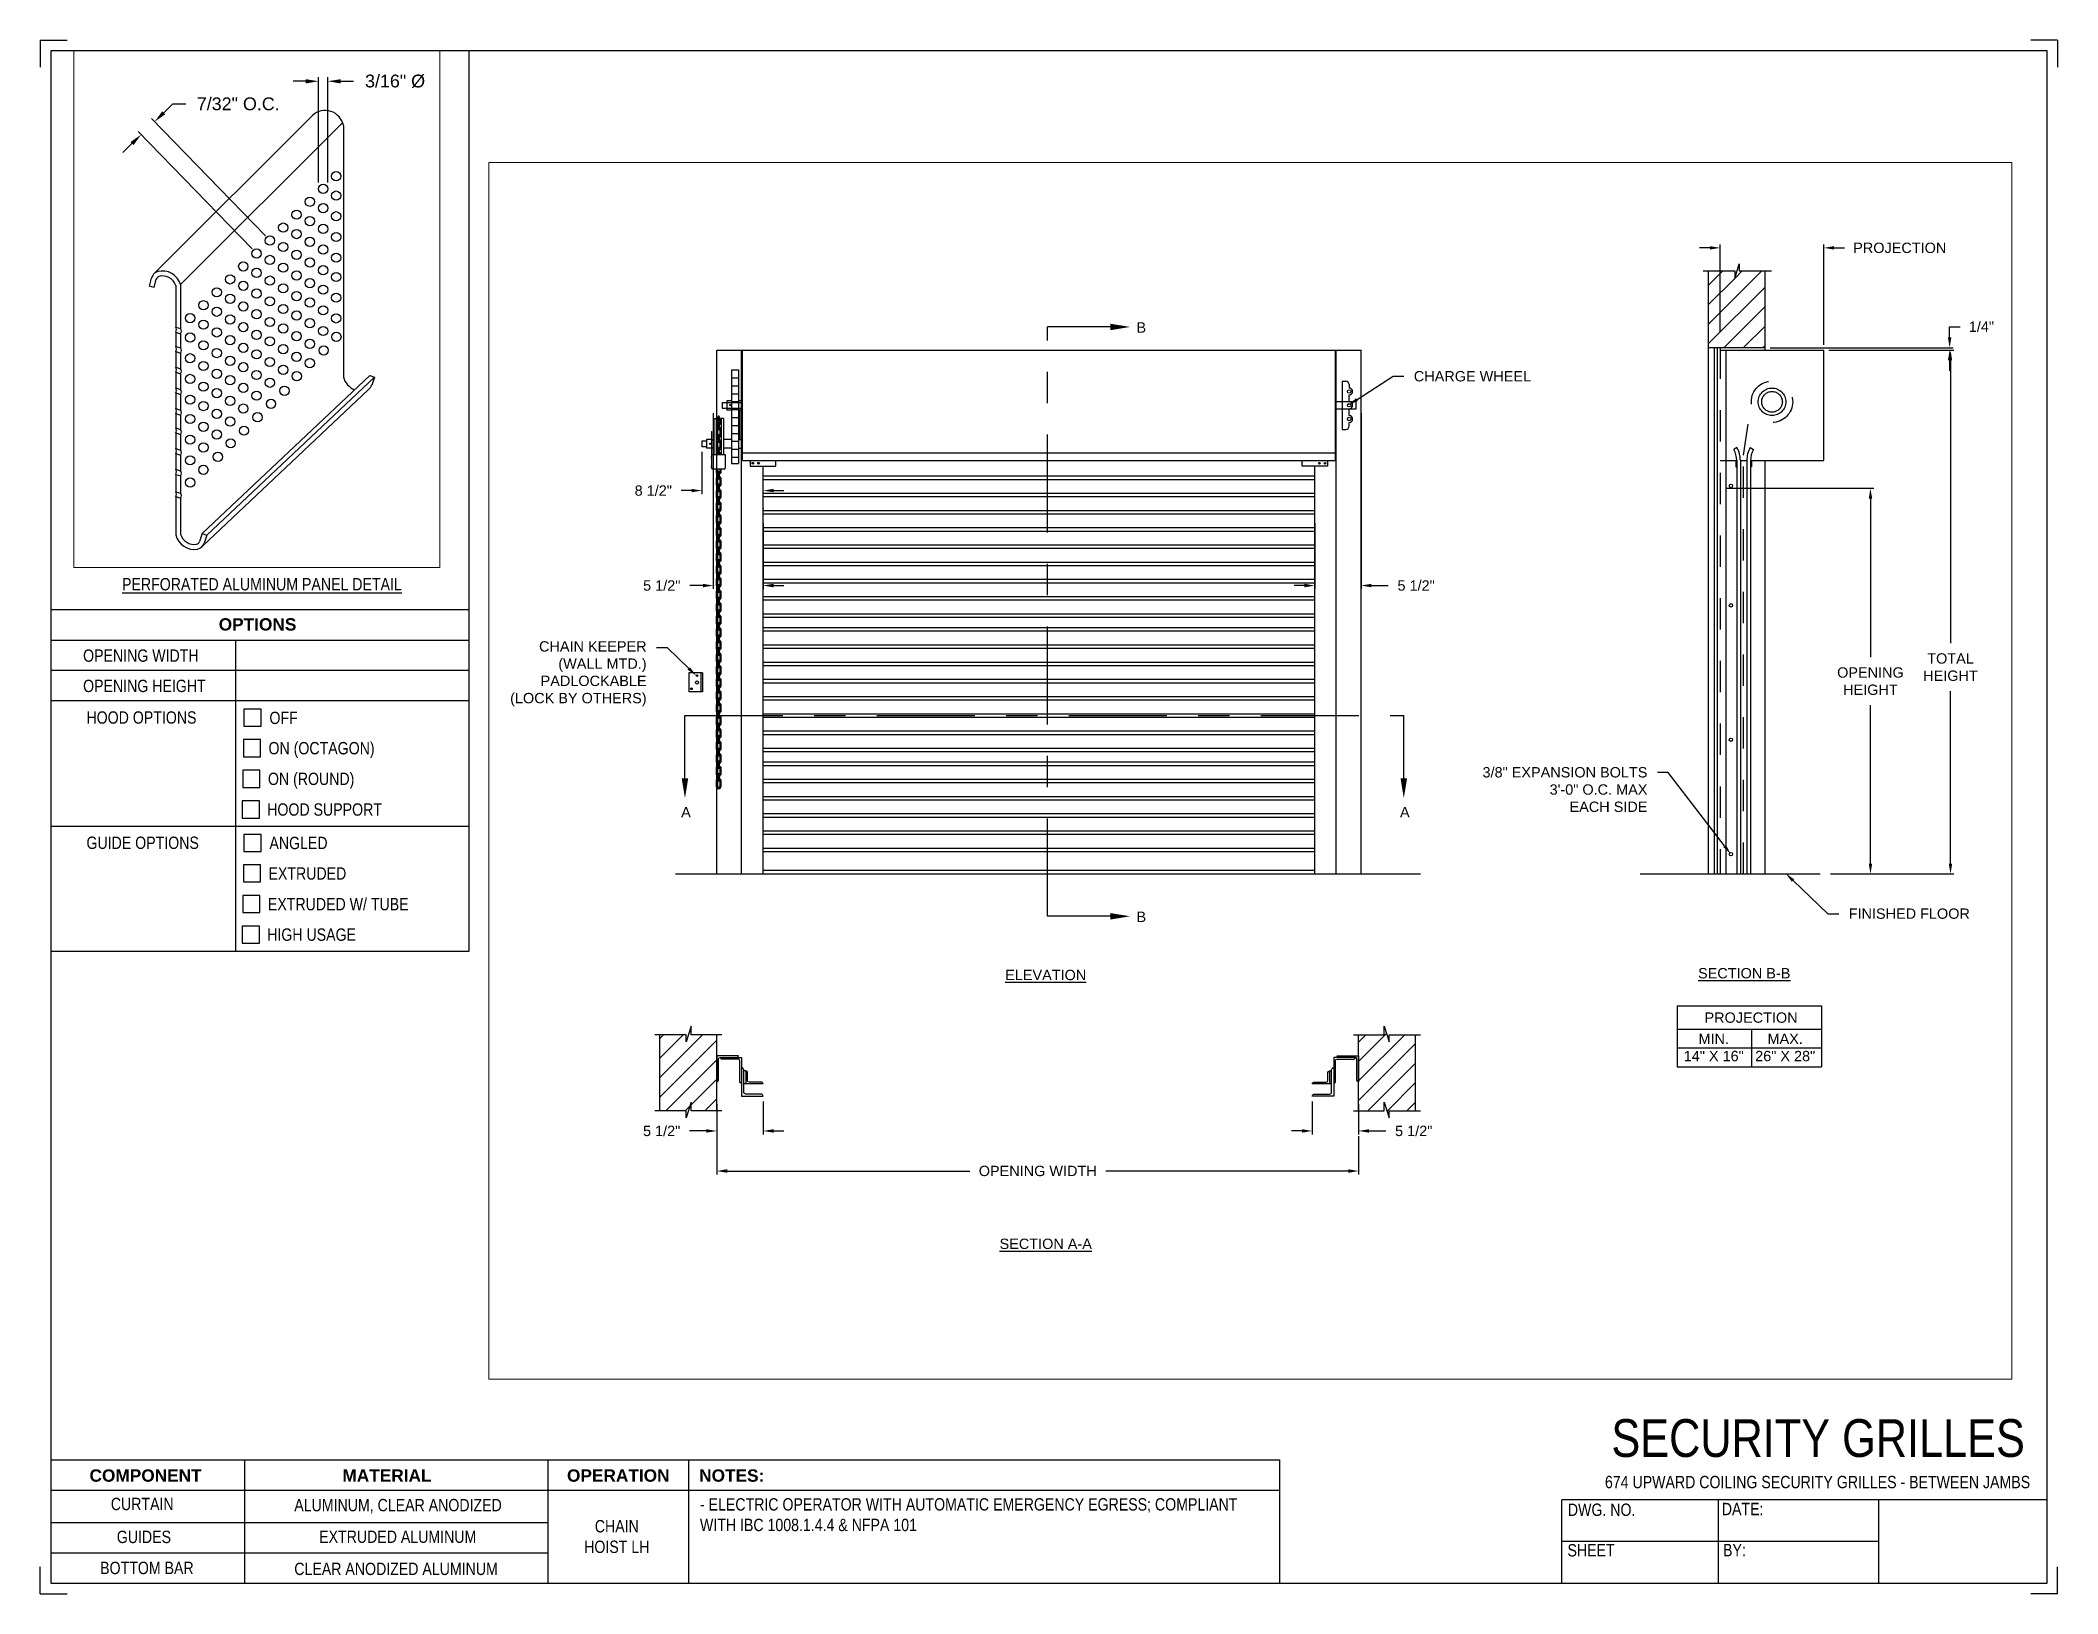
# Paper-space layout '674 CHAIN HOIST LH' of a CAD drawing. Header units: inches. Extents: x 0.1 to 10.9, y 0.1 to 8.4.
# The model-space entities are those that its viewports show. They can reach past a viewport. Long polylines and large blocks are cut down to what shows.
import ezdxf
from ezdxf import colors
from ezdxf.entities.mleader import LeaderData, LeaderLine
from ezdxf.math import Vec2, Vec3

# ---------------------------------------------------------------- set-up
doc = ezdxf.new("R2010")
doc.units = ezdxf.units.IN
doc.header["$LTSCALE"] = 0.25
doc.header["$MEASUREMENT"] = 0
for name, pattern in [('CENTER', [2, 1.25, -0.25, 0.25, -0.25]), ('HIDDEN', [0.375, 0.25, -0.125]), ('HIDDEN2', [0.1875, 0.125, -0.0625])]:
    doc.linetypes.add(name, pattern=pattern)
for name, color, linetype in [('ANNOTATIONS', 1, 'Continuous'), ('CHAIN HOIST LH', 7, 'Continuous'), ('DETAILS', 4, 'Continuous'), ('SECTION CUTS', 6, 'CENTER'), ('TITLE BLOCK', 7, 'Continuous')]:
    doc.layers.add(name, color=color, linetype=linetype)
doc.styles.add('ARIAL', font='arial.ttf', dxfattribs={"height": 0.09375})
doc.styles.add('CADdetails-DIMENSIONS', font='ARIALN.TTF', dxfattribs={"height": 2.38})
doc.styles.get("Standard").update_dxf_attribs({"font": 'romans.shx'})
doc.dimstyles.new('STANDARD$0', dxfattribs={"dimtxt": 0.09375, "dimasz": 0.09375, "dimexe": 0.03125, "dimexo": 0.046875, "dimgap": 0.09, "dimtad": 0, "dimtih": 1, "dimtoh": 1, "dimdec": 4, "dimzin": 0, "dimdsep": 46, "dimtxsty": 'ARIAL', "dimcen": 0.09, "dimadec": 0, "dimazin": 0, "dimtfac": 1, "dimtdec": 4, "dimtofl": 0, "dimtmove": 0, "dimatfit": 1, "dimfxl": 1, "dimtolj": 1, "dimtzin": 0, "dimarcsym": 0})
pattern_1 = [(45, (-17.07342, -36.35663), (-0.08838835, 0.08838835), [])]

psp = doc.layouts.new('674 CHAIN HOIST LH')

# ---------------------------------------------------------------- texts
at = {"layer": 'TITLE BLOCK', "style": 'CADdetails-DIMENSIONS'}
for s, insert, char_height, width, attachment_point in [('{\\L PERFORATED ALUMINUM PANEL DETAIL}', (1.248, 5.533), 0.06641, 1.94889, 2), ('{\\fArial|b1|i0|c0|p34;OPTIONS}', (1.235, 5.317), 0.06641, 1.75949, 2), ('OPENING WIDTH', (0.297, 5.149), 0.06641, 1.30693, 1), ('OPENING HEIGHT', (0.297, 4.986), 0.06641, 1.30693, 1), ('HOOD OPTIONS', (0.315, 4.816), 0.06641, 1.30693, 1), ('OFF', (1.299, 4.814), 0.0664, 1.23928, 1), ('ON (OCTAGON)', (1.294, 4.651), 0.06641, 1.53035, 1), ('ON (ROUND)', (1.291, 4.486), 0.0664, 1.53035, 1), ('HOOD SUPPORT', (1.287, 4.321), 0.06641, 1.53035, 1), ('GUIDE OPTIONS', (0.315, 4.142), 0.06641, 1.30693, 1), ('ANGLED', (1.299, 4.141), 0.0664, 1.23928, 1), ('EXTRUDED', (1.294, 3.977), 0.0664, 1.53035, 1), ('EXTRUDED W/ TUBE', (1.291, 3.812), 0.06641, 1.53035, 1), ('HIGH USAGE', (1.287, 3.648), 0.0664, 1.53035, 1), ('\\A1;\\pxqc;SECURITY GRILLES', (10.979, 1.008), 0.20312, 2.70386, 3), ('{\\fArial|b1|i0|c0|p34;COMPONENT}', (0.633, 0.738), 0.06641, 1.75949, 2), ('{\\fArial|b1|i0|c0|p34;MATERIAL}', (1.931, 0.738), 0.06641, 1.75949, 2), ('{\\fArial|b1|i0|c0|p34;OPERATION}', (3.175, 0.738), 0.06641, 1.75949, 2), ('{\\fArial|b1|i0|c0|p34;NOTES:}', (3.785, 0.738), 0.06641, 1.75949, 2), ('674 UPWARD COILING SECURITY GRILLES - BETWEEN JAMBS', (9.624, 0.703), 0.06641, 2.79915, 2), ('CURTAIN', (0.615, 0.585), 0.0664, 1.75949, 2), (' ALUMINUM, CLEAR ANODIZED', (1.98, 0.579), 0.06641, 1.75949, 2), ('\\pxql,t2;- ELECTRIC OPERATOR WITH AUTOMATIC EMERGENCY EGRESS; COMPLIANT WITH IBC 1008.1.4.4 & NFPA 101', (5.111, 0.583), 0.066406, 2.9937, 2), ('DWG. NO.', (8.463, 0.554), 0.0664, 1.75949, 2), ('DATE:', (9.221, 0.558), 0.0664, 1.75949, 2), ('\\pxqc;\\PCHAIN HOIST LH', (3.167, 0.576), 0.06641, 0.40286, 2), ('GUIDES', (0.624, 0.408), 0.0664, 1.75949, 2), ('EXTRUDED ALUMINUM', (1.989, 0.409), 0.06641, 1.75949, 2), ('SHEET', (8.406, 0.336), 0.0664, 1.75949, 2), ('BY:', (9.177, 0.337), 0.0664, 1.75949, 2), ('BOTTOM BAR', (0.64, 0.241), 0.0664, 1.75949, 2), ('CLEAR ANODIZED ALUMINUM ', (1.98, 0.236), 0.06641, 1.75949, 2)]:
    psp.add_mtext(s, dxfattribs=dict(at, insert=insert, char_height=char_height, width=width, attachment_point=attachment_point))

msp = doc.modelspace()

# ---------------------------------------------------------------- texts
at = {"layer": 'ANNOTATIONS', "char_height": 0.09375, "attachment_point": 2, "style": 'ARIAL'}
for s, insert, width in [('{\\LELEVATION}', (179.58646, 219.47864), 3.0834986), ('{\\LSECTION B-B}', (185.91787, 219.4946), 1.3823677), ('{\\LSECTION A-A}', (179.58646, 217.04081), 1.3823677)]:
    msp.add_mtext(s, dxfattribs=dict(at, insert=insert, width=width))
for s, width, insert in [('PROJECTION ', 1.7594917, (185.97994, 219.09186)), ('MIN.\\P14" X 16" ', 0.6711642, (185.64182, 218.89987)), ('MAX.\\P26" X 28"', 0.6567117, (186.28925, 218.89987))]:
    msp.add_mtext_dynamic_manual_height_columns(s, width=width, gutter_width=1.36268, heights=[0], dxfattribs=dict(at, insert=insert))
at = {"layer": 'SECTION CUTS', "style": 'ARIAL'}
for s, p in [('B', (180.40913, 225.25638)), ('A', (176.2818, 220.86169)), ('A', (182.79775, 220.86169)), ('B', (180.40913, 219.91218))]:
    msp.add_text(s, height=0.09375, dxfattribs=at).set_placement(p)

# ---------------------------------------------------------------- blocks, each defined once
blk = doc.blocks.new('*D23')
at = {"layer": 'ANNOTATIONS', "color": 0, "lineweight": -2, "transparency": 16777216}
for p, q in [((185.748, 223.845), (187.094, 223.845)), ((187.062, 223.751), (187.062, 222.314)), ((187.062, 220.442), (187.062, 221.879)), ((186.701, 220.348), (187.094, 220.348))]:
    blk.add_line(p, q, dxfattribs=at)
at = {"layer": 'ANNOTATIONS', "color": 0, "transparency": 16777216}
for points in [[(187.047, 223.751), (187.078, 223.751), (187.062, 223.845)], [(187.047, 220.442), (187.078, 220.442), (187.062, 220.348)]]:
    blk.add_solid(points, dxfattribs=at)
at = {"layer": 'defpoints', "color": 0, "transparency": 16777216}
for p in [(185.701, 223.845), (187.062, 223.845), (186.654, 220.348)]:
    blk.add_point(p, dxfattribs=at)
at = {"layer": 'ANNOTATIONS', "color": 0, "transparency": 16777216, "insert": (187.062, 222.096), "char_height": 0.09375, "attachment_point": 5, "style": 'ARIAL'}
blk.add_mtext('\\A1;OPENING \\PHEIGHT', dxfattribs=at)
blk = doc.blocks.new('*D24')
at = {"layer": 'ANNOTATIONS', "color": 0, "lineweight": -2, "transparency": 16777216}
for p, q in [((186.686, 225.098), (187.819, 225.098)), ((187.788, 225.004), (187.788, 222.441)), ((187.788, 220.442), (187.788, 222.006)), ((186.701, 220.348), (187.819, 220.348))]:
    blk.add_line(p, q, dxfattribs=at)
at = {"layer": 'ANNOTATIONS', "color": 0, "transparency": 16777216}
for points in [[(187.772, 225.004), (187.803, 225.004), (187.788, 225.098)], [(187.772, 220.442), (187.803, 220.442), (187.788, 220.348)]]:
    blk.add_solid(points, dxfattribs=at)
at = {"layer": 'defpoints', "color": 0, "transparency": 16777216}
for p in [(186.639, 225.098), (186.654, 220.348), (187.788, 220.348)]:
    blk.add_point(p, dxfattribs=at)
at = {"layer": 'ANNOTATIONS', "color": 0, "transparency": 16777216, "insert": (187.788, 222.223), "char_height": 0.0938, "attachment_point": 5, "style": 'ARIAL'}
blk.add_mtext('\\A1;TOTAL\\PHEIGHT', dxfattribs=at)
blk = doc.blocks.new('*D7')
at = {"layer": 'ANNOTATIONS', "color": 0, "lineweight": -2, "transparency": 16777216}
for p, q in [((185.607, 226.025), (185.514, 226.025)), ((185.701, 225.26), (185.701, 226.057)), ((186.639, 225.145), (186.639, 226.057)), ((186.732, 226.025), (186.826, 226.025))]:
    blk.add_line(p, q, dxfattribs=at)
at = {"layer": 'ANNOTATIONS', "color": 0, "transparency": 16777216}
for points in [[(185.607, 226.041), (185.607, 226.01), (185.701, 226.025)], [(186.732, 226.041), (186.732, 226.01), (186.639, 226.025)]]:
    blk.add_solid(points, dxfattribs=at)
at = {"layer": 'defpoints', "color": 0, "transparency": 16777216}
for p in [(186.639, 226.025), (185.701, 225.213), (186.639, 225.098)]:
    blk.add_point(p, dxfattribs=at)
at = {"layer": 'ANNOTATIONS', "color": 0, "transparency": 16777216, "insert": (187.328, 226.025), "char_height": 0.09375, "attachment_point": 5, "style": 'ARIAL'}
blk.add_mtext('\\A1;PROJECTION', dxfattribs=at)
blk = doc.blocks.new('*D8')
at = {"layer": 'ANNOTATIONS', "color": 0, "lineweight": -2, "transparency": 16777216}
for p, q in [((176.605, 218.26), (176.605, 217.986)), ((177.025, 218.285), (177.025, 217.986)), ((176.511, 218.017), (176.358, 218.017)), ((177.119, 218.017), (177.212, 218.017))]:
    blk.add_line(p, q, dxfattribs=at)
at = {"layer": 'ANNOTATIONS', "color": 0, "transparency": 16777216}
for points in [[(176.511, 218.033), (176.511, 218.002), (176.605, 218.017)], [(177.119, 218.033), (177.119, 218.002), (177.025, 218.017)]]:
    blk.add_solid(points, dxfattribs=at)
at = {"layer": 'defpoints', "color": 0, "transparency": 16777216}
for p in [(176.605, 218.307), (177.025, 218.332), (176.605, 218.017)]:
    blk.add_point(p, dxfattribs=at)
at = {"layer": 'ANNOTATIONS', "color": 0, "transparency": 16777216, "insert": (176.105, 218.017), "char_height": 0.0938, "attachment_point": 5, "style": 'ARIAL'}
blk.add_mtext('\\A1;5 1/2"', dxfattribs=at)
blk = doc.blocks.new('*D9')
at = {"layer": 'ANNOTATIONS', "color": 0, "lineweight": -2, "transparency": 16777216}
for p, q in [((187.78, 225.214), (187.78, 225.31)), ((187.78, 225.31), (187.874, 225.31)), ((186.154, 225.12), (187.811, 225.12)), ((186.686, 225.098), (187.811, 225.098)), ((187.78, 225.004), (187.78, 224.911))]:
    blk.add_line(p, q, dxfattribs=at)
at = {"layer": 'ANNOTATIONS', "color": 0, "transparency": 16777216}
for points in [[(187.764, 225.214), (187.796, 225.214), (187.78, 225.12)], [(187.764, 225.004), (187.796, 225.004), (187.78, 225.098)]]:
    blk.add_solid(points, dxfattribs=at)
at = {"layer": 'defpoints', "color": 0, "transparency": 16777216}
for p in [(186.107, 225.12), (186.639, 225.098), (187.78, 225.12)]:
    blk.add_point(p, dxfattribs=at)
at = {"layer": 'ANNOTATIONS', "color": 0, "transparency": 16777216, "insert": (188.068, 225.31), "char_height": 0.0938, "attachment_point": 5, "style": 'ARIAL'}
blk.add_mtext('\\A1;1/4"', dxfattribs=at)
blk = doc.blocks.new('*D10')
at = {"layer": 'ANNOTATIONS', "color": 0, "lineweight": -2, "transparency": 16777216}
for p, q in [((182.002, 218.285), (182.002, 217.986)), ((182.422, 218.26), (182.422, 217.986)), ((181.909, 218.017), (181.815, 218.017)), ((182.516, 218.017), (182.669, 218.017))]:
    blk.add_line(p, q, dxfattribs=at)
at = {"layer": 'ANNOTATIONS', "color": 0, "transparency": 16777216}
for points in [[(181.909, 218.033), (181.909, 218.002), (182.002, 218.017)], [(182.516, 218.033), (182.516, 218.002), (182.422, 218.017)]]:
    blk.add_solid(points, dxfattribs=at)
at = {"layer": 'defpoints', "color": 0, "transparency": 16777216}
for p in [(182.002, 218.332), (182.422, 218.307), (182.422, 218.017)]:
    blk.add_point(p, dxfattribs=at)
at = {"layer": 'ANNOTATIONS', "color": 0, "transparency": 16777216, "insert": (182.922, 218.017), "char_height": 0.0938, "attachment_point": 5, "style": 'ARIAL'}
blk.add_mtext('\\A1;5 1/2"', dxfattribs=at)
blk = doc.blocks.new('*D11')
at = {"layer": 'ANNOTATIONS', "color": 0, "lineweight": -2, "transparency": 16777216}
for p, q in [((176.572, 224.525), (176.572, 222.932)), ((177.025, 223.529), (177.025, 222.932)), ((176.479, 222.963), (176.359, 222.963)), ((177.119, 222.963), (177.212, 222.963))]:
    blk.add_line(p, q, dxfattribs=at)
at = {"layer": 'ANNOTATIONS', "color": 0, "transparency": 16777216}
for points in [[(176.479, 222.979), (176.479, 222.947), (176.572, 222.963)], [(177.119, 222.979), (177.119, 222.947), (177.025, 222.963)]]:
    blk.add_solid(points, dxfattribs=at)
at = {"layer": 'defpoints', "color": 0, "transparency": 16777216}
for p in [(176.572, 224.572), (177.025, 223.576), (176.572, 222.963)]:
    blk.add_point(p, dxfattribs=at)
at = {"layer": 'ANNOTATIONS', "color": 0, "transparency": 16777216, "insert": (176.106, 222.963), "char_height": 0.0938, "attachment_point": 5, "style": 'ARIAL'}
blk.add_mtext('\\A1;5 1/2"', dxfattribs=at)
blk = doc.blocks.new('*D12')
at = {"layer": 'ANNOTATIONS', "color": 0, "lineweight": -2, "transparency": 16777216}
for p, q in [((182.445, 224.525), (182.445, 222.932)), ((182.025, 223.529), (182.025, 222.932)), ((181.931, 222.963), (181.837, 222.963)), ((182.539, 222.963), (182.691, 222.963))]:
    blk.add_line(p, q, dxfattribs=at)
at = {"layer": 'ANNOTATIONS', "color": 0, "transparency": 16777216}
for points in [[(181.931, 222.979), (181.931, 222.947), (182.025, 222.963)], [(182.539, 222.979), (182.539, 222.947), (182.445, 222.963)]]:
    blk.add_solid(points, dxfattribs=at)
at = {"layer": 'defpoints', "color": 0, "transparency": 16777216}
for p in [(182.445, 224.572), (182.025, 223.576), (182.445, 222.963)]:
    blk.add_point(p, dxfattribs=at)
at = {"layer": 'ANNOTATIONS', "color": 0, "transparency": 16777216, "insert": (182.944, 222.963), "char_height": 0.0938, "attachment_point": 5, "style": 'ARIAL'}
blk.add_mtext('\\A1;5 1/2"', dxfattribs=at)
blk = doc.blocks.new('*D13')
at = {"layer": 'ANNOTATIONS', "color": 0, "lineweight": -2, "transparency": 16777216}
for p, q in [((176.605, 218.115), (176.605, 217.623)), ((182.422, 217.97), (182.422, 217.623)), ((176.699, 217.654), (178.897, 217.654)), ((182.329, 217.654), (180.13, 217.654))]:
    blk.add_line(p, q, dxfattribs=at)
at = {"layer": 'ANNOTATIONS', "color": 0, "transparency": 16777216}
for points in [[(176.699, 217.67), (176.699, 217.638), (176.605, 217.654)], [(182.329, 217.67), (182.329, 217.638), (182.422, 217.654)]]:
    blk.add_solid(points, dxfattribs=at)
at = {"layer": 'defpoints', "color": 0, "transparency": 16777216}
for p in [(176.605, 218.162), (182.422, 218.017), (182.422, 217.654)]:
    blk.add_point(p, dxfattribs=at)
at = {"layer": 'ANNOTATIONS', "color": 0, "transparency": 16777216, "insert": (179.514, 217.654), "char_height": 0.09375, "attachment_point": 5, "style": 'ARIAL'}
blk.add_mtext('\\A1;OPENING WIDTH', dxfattribs=at)
blk = doc.blocks.new('*D43')
at = {"layer": 'ANNOTATIONS', "color": 0, "lineweight": -2, "transparency": 16777216}
for p, q in [((176.47, 224.175), (176.47, 223.793)), ((176.376, 223.824), (176.282, 223.824)), ((177.025, 223.723), (177.025, 223.856)), ((177.119, 223.824), (177.212, 223.824))]:
    blk.add_line(p, q, dxfattribs=at)
at = {"layer": 'ANNOTATIONS', "color": 0, "transparency": 16777216}
for points in [[(176.376, 223.84), (176.376, 223.809), (176.47, 223.824)], [(177.119, 223.84), (177.119, 223.809), (177.025, 223.824)]]:
    blk.add_solid(points, dxfattribs=at)
at = {"layer": 'defpoints', "color": 0, "transparency": 16777216}
for p in [(176.47, 224.221), (176.47, 223.824), (177.025, 223.676)]:
    blk.add_point(p, dxfattribs=at)
at = {"layer": 'ANNOTATIONS', "color": 0, "transparency": 16777216, "insert": (176.029, 223.824), "char_height": 0.0938, "attachment_point": 5, "style": 'ARIAL'}
blk.add_mtext('\\A1;8 1/2"', dxfattribs=at)
blk = doc.blocks.new('*D72')
at = {"layer": 'ANNOTATIONS', "color": 0, "lineweight": -2, "transparency": 16777216}
for p, q in [((172.091, 256.376), (172.091, 257.148)), ((172.159, 256.376), (172.159, 257.148)), ((171.997, 257.117), (171.904, 257.117)), ((172.252, 257.117), (172.346, 257.117))]:
    blk.add_line(p, q, dxfattribs=at)
at = {"layer": 'ANNOTATIONS', "color": 0, "transparency": 16777216}
for points in [[(171.997, 257.132), (171.997, 257.101), (172.091, 257.117)], [(172.252, 257.132), (172.252, 257.101), (172.159, 257.117)]]:
    blk.add_solid(points, dxfattribs=at)
at = {"layer": 'defpoints', "color": 0, "transparency": 16777216}
for p in [(172.159, 257.117), (172.091, 256.329), (172.159, 256.329)]:
    blk.add_point(p, dxfattribs=at)
at = {"layer": 'ANNOTATIONS', "color": 0, "transparency": 16777216, "insert": (172.651, 257.117), "char_height": 0.09375, "attachment_point": 5, "style": 'ARIAL'}
blk.add_mtext('\\A1;3/16" %%C', dxfattribs=at)
blk = doc.blocks.new('*D73')
at = {"layer": 'ANNOTATIONS', "color": 0, "lineweight": -2, "transparency": 16777216}
for p, q in [((171.702, 255.984), (170.868, 256.843)), ((170.957, 256.886), (171.024, 256.951)), ((171.024, 256.951), (171.118, 256.951)), ((171.605, 255.889), (170.77, 256.748)), ((170.725, 256.66), (170.658, 256.595))]:
    blk.add_line(p, q, dxfattribs=at)
at = {"layer": 'ANNOTATIONS', "color": 0, "transparency": 16777216}
for points in [[(170.946, 256.897), (170.968, 256.875), (170.89, 256.82)], [(170.714, 256.672), (170.736, 256.649), (170.792, 256.726)]]:
    blk.add_solid(points, dxfattribs=at)
at = {"layer": 'defpoints', "color": 0, "transparency": 16777216}
for p in [(170.89, 256.82), (171.637, 255.855), (171.735, 255.95)]:
    blk.add_point(p, dxfattribs=at)
at = {"layer": 'ANNOTATIONS', "color": 0, "transparency": 16777216, "insert": (171.503, 256.951), "char_height": 0.09375, "width": 0.88829, "attachment_point": 5, "style": 'ARIAL'}
blk.add_mtext('\\A1;7/32" O.C.', dxfattribs=at)

# ---------------------------------------------------------------- dimensions: what is measured, and where the dimension line sits
at = {"layer": 'ANNOTATIONS'}
for base, p1, p2, text, picture, middle in [((172.15866, 257.11651), (172.09102, 256.32919), (172.15866, 256.32919), '3/16" %%C', '*D72', (172.65081, 257.11651)), ((186.63869, 226.02532), (185.70119, 225.21315), (186.63869, 225.0981), 'PROJECTION', '*D7', (187.3278, 226.02532)), ((182.44491, 222.9629), (182.02484, 223.57628), (182.44491, 224.57215), '5 1/2"', '*D12', (182.9437, 222.9629)), ((182.42241, 218.01734), (182.00234, 218.33176), (182.42241, 218.30663), '5 1/2"', '*D10', (182.92241, 218.01734)), ((182.42241, 217.65388), (176.60477, 218.162), (182.42241, 218.01734), 'OPENING WIDTH', '*D13', (179.51359, 217.65388))]:
    dim = msp.add_linear_dim(base=base, p1=p1, p2=p2, text=text, dimstyle='STANDARD$0', dxfattribs=at)
    dim.commit()
    dim.dimension.update_dxf_attribs({"geometry": picture, "text_midpoint": middle, "dimtype": 160})
dim = msp.add_aligned_dim(p1=(171.63717, 255.85549), p2=(171.73472, 255.95023), distance=1.21302, text='7/32" O.C.', dimstyle='STANDARD$0', dxfattribs=at)
dim.commit()
dim.dimension.update_dxf_attribs({"geometry": '*D73', "text_midpoint": (171.50263, 256.95106)})
for base, p1, p2, angle, text, picture, middle in [((187.77994, 225.12032), (186.63869, 225.0981), (186.10744, 225.12032), 90, '1/4"', '*D9', (188.06777, 225.30961)), ((187.78775, 220.3481), (186.63869, 225.0981), (186.65431, 220.3481), 90, 'TOTAL\\PHEIGHT', '*D24', (187.78775, 222.2231)), ((176.57241, 222.9629), (177.02484, 223.57628), (176.57241, 224.57215), 180, '5 1/2"', '*D11', (176.10598, 222.9629)), ((176.46974, 223.82442), (177.02484, 223.67628), (176.46974, 224.22146), 180, '8 1/2"', '*D43', (176.02907, 223.82442)), ((176.60477, 218.01734), (177.02484, 218.33176), (176.60477, 218.30663), 180, '5 1/2"', '*D8', (176.10477, 218.01734))]:
    dim = msp.add_linear_dim(base=base, p1=p1, p2=p2, angle=angle, text=text, dimstyle='STANDARD$0', dxfattribs=at)
    dim.commit()
    dim.dimension.update_dxf_attribs({"geometry": picture, "text_midpoint": middle, "dimtype": 160})
dim = msp.add_linear_dim(base=(187.06226, 223.84474), p1=(186.65431, 220.3481), p2=(185.70119, 223.84474), angle=90, text='OPENING \\PHEIGHT', dimstyle='STANDARD$0', dxfattribs=at)
dim.commit()
dim.dimension.update_dxf_attribs({"geometry": '*D23', "text_midpoint": (187.06226, 222.09642)})

# ---------------------------------------------------------------- hatches: boundary and pattern name
at = {"layer": 'CHAIN HOIST LH', "linetype": 'Continuous'}
h = msp.add_hatch(dxfattribs=at)
h.set_pattern_fill('ANSI31', color=256, style=0)
h.set_pattern_definition([(45, (-16.52207, -36.35663), (-0.08838835, 0.08838835), [])])
h.paths.add_polyline_path([(186.10744, 225.08153), (186.10744, 225.81612), (185.87094, 225.81612), (185.87094, 225.88078), (185.83253, 225.74742), (185.83253, 225.81612), (185.59181, 225.81612), (185.59181, 225.26582)])
h.paths.add_polyline_path([(185.59181, 225.26582), (185.59181, 225.12032), (186.10744, 225.12032), (186.10744, 225.06776), (186.10744, 225.08153)])
at = {"layer": 'CHAIN HOIST LH'}
h = msp.add_hatch(dxfattribs=at)
h.set_pattern_fill('ANSI31', color=256, style=0)
h.set_pattern_definition(pattern_1)
h.paths.add_polyline_path([(176.32635, 218.82445), (176.32635, 218.88856), (176.08914, 218.88856), (176.08914, 218.20106), (176.32635, 218.20106), (176.32635, 218.13695), (176.37325, 218.27902), (176.37325, 218.20106), (176.60477, 218.20106), (176.60477, 218.88856), (176.37325, 218.88856), (176.37325, 218.96652)])
h = msp.add_hatch(dxfattribs=at)
h.set_pattern_fill('ANSI31', color=256, style=0)
h.set_pattern_definition(pattern_1)
h.paths.add_polyline_path([(182.70083, 218.82445), (182.70083, 218.88856), (182.93803, 218.88856), (182.93803, 218.20106), (182.70083, 218.20106), (182.70083, 218.13695), (182.65393, 218.27902), (182.65393, 218.20106), (182.42241, 218.20106), (182.42241, 218.88856), (182.65393, 218.88856), (182.65393, 218.96652)])

# ---------------------------------------------------------------- linework, layer by layer
at = {"layer": 'ANNOTATIONS'}
for p, q in [((185.31125, 219.15129), (185.31125, 218.59992)), ((185.31125, 219.15129), (186.61902, 219.15129)), ((186.61902, 219.15129), (186.61902, 218.59992)), ((185.31125, 218.93982), (186.61902, 218.93982)), ((185.9841, 218.93982), (185.9841, 218.59992)), ((185.31125, 218.76987), (186.61902, 218.76987)), ((185.31125, 218.59992), (186.61902, 218.59992))]:
    msp.add_line(p, q, dxfattribs=at)
at = {"layer": 'CHAIN HOIST LH', "linetype": 'Continuous'}
for p, q in [((185.83253, 225.74742), (185.87094, 225.88078)), ((185.87094, 225.88078), (185.87094, 225.81612)), ((185.54543, 225.81612), (185.83253, 225.81612)), ((185.59181, 225.81612), (185.59181, 220.3481)), ((185.83253, 225.81612), (185.83253, 225.74742)), ((185.87094, 225.81612), (186.16613, 225.81612)), ((186.10744, 225.0981), (186.10744, 225.81612)), ((176.60477, 220.3481), (176.60477, 225.0981)), ((176.60477, 225.0981), (182.44491, 225.0981)), ((176.82946, 220.3481), (176.82946, 225.0981)), ((176.83734, 224.0981), (176.83734, 225.0981)), ((182.21234, 224.0981), (182.21234, 225.0981)), ((182.22022, 220.3481), (182.22022, 225.0981)), ((182.44491, 220.3481), (182.44491, 225.0981)), ((185.59181, 225.12032), (186.10744, 225.12032)), ((185.64571, 225.12032), (185.64571, 220.3481)), ((185.67341, 225.12032), (185.67341, 220.3481)), ((185.70119, 225.0981), (186.63869, 225.0981)), ((185.75396, 224.0981), (185.75396, 225.0981)), ((186.63869, 224.0981), (186.63869, 225.0981)), ((182.27484, 224.81685), (182.27484, 224.37935)), ((182.27484, 224.81685), (182.30609, 224.81685)), ((182.33734, 224.7856), (182.33734, 224.75435)), ((182.33734, 224.62935), (182.33734, 224.69185)), ((176.8139, 224.28672), (176.8139, 224.55458)), ((182.39984, 224.62935), (182.21234, 224.62935)), ((182.21234, 224.56685), (182.39984, 224.56685)), ((182.33734, 224.50435), (182.33734, 224.56685)), ((182.39984, 224.56685), (182.39984, 224.62935)), ((182.27484, 224.37935), (182.30609, 224.37935)), ((182.33734, 224.4106), (182.33734, 224.44185)), ((185.85171, 224.21369), (185.8228, 224.19671)), ((185.97254, 224.21369), (186.00145, 224.19671)), ((182.21234, 224.16391), (176.83734, 224.16391)), ((176.83734, 224.0981), (182.21234, 224.0981)), ((176.90798, 224.0981), (176.90798, 224.04568)), ((177.13878, 224.04568), (177.13878, 224.0981)), ((181.91089, 224.04568), (181.91089, 224.0981)), ((182.1417, 224.0981), (182.1417, 224.04568)), ((185.70119, 224.0981), (185.84963, 224.0981)), ((185.75152, 224.0981), (185.75152, 220.3481)), ((185.84181, 224.0981), (185.84181, 224.0396)), ((185.84963, 224.0981), (185.84963, 220.3481)), ((185.88315, 224.0981), (185.9411, 224.0981)), ((185.88315, 224.0981), (185.88315, 220.3481)), ((185.9411, 224.0981), (185.9411, 220.3481)), ((185.97463, 224.0981), (186.63869, 224.0981)), ((185.97463, 224.0981), (185.97463, 220.3481)), ((185.98244, 224.0981), (185.98244, 224.0396)), ((186.10744, 220.3481), (186.10744, 224.0981)), ((176.90798, 224.04568), (177.13878, 224.04568)), ((177.02484, 220.3481), (177.02484, 224.04568)), ((182.1417, 224.04568), (181.91089, 224.04568)), ((182.02484, 220.3481), (182.02484, 224.04568)), ((185.84181, 224.0396), (185.84963, 224.0396)), ((185.98244, 224.0396), (185.97463, 224.0396)), ((176.35026, 222.17013), (176.35026, 221.99826)), ((176.47526, 222.17013), (176.35026, 222.17013)), ((176.45964, 222.17013), (176.45964, 221.99826)), ((176.47526, 222.17013), (176.47526, 221.99826)), ((176.47526, 221.99826), (176.35026, 221.99826)), ((184.97621, 220.3481), (186.60744, 220.3481)), ((176.32635, 218.88856), (176.04227, 218.88856)), ((176.37325, 218.96652), (176.32635, 218.82445)), ((176.32635, 218.82445), (176.32635, 218.88856)), ((176.37325, 218.88856), (176.37325, 218.96652)), ((176.65164, 218.88856), (176.37325, 218.88856)), ((182.37553, 218.88856), (182.65393, 218.88856)), ((182.65393, 218.88856), (182.65393, 218.96652)), ((182.65393, 218.96652), (182.70083, 218.82445)), ((182.70083, 218.82445), (182.70083, 218.88856)), ((182.70083, 218.88856), (182.98491, 218.88856)), ((176.82946, 218.68345), (176.82946, 218.33176)), ((182.19772, 218.68345), (182.19772, 218.33176)), ((176.82946, 218.44899), (176.82946, 218.44899)), ((176.86853, 218.56132), (176.849, 218.56132)), ((177.02484, 218.44409), (176.849, 218.44409)), ((177.02484, 218.44409), (177.02484, 218.44409)), ((182.00234, 218.44409), (182.00234, 218.44409)), ((182.15864, 218.56132), (182.17818, 218.56132)), ((182.19772, 218.44899), (182.19772, 218.44899)), ((176.32635, 218.20106), (176.04227, 218.20106)), ((176.37325, 218.27902), (176.32635, 218.13695)), ((176.32635, 218.13695), (176.32635, 218.20106)), ((176.37325, 218.20106), (176.37325, 218.27902)), ((176.65164, 218.20106), (176.37325, 218.20106)), ((182.37553, 218.20106), (182.65393, 218.20106)), ((182.65393, 218.20106), (182.65393, 218.27902)), ((182.65393, 218.27902), (182.70083, 218.13695)), ((182.70083, 218.20106), (182.98491, 218.20106)), ((182.70083, 218.13695), (182.70083, 218.20106))]:
    msp.add_line(p, q, dxfattribs=at)
at = {"layer": 'CHAIN HOIST LH', "linetype": 'HIDDEN2'}
msp.add_line((185.70119, 225.12032), (185.70119, 220.3481), dxfattribs=at)
at = {"layer": 'CHAIN HOIST LH'}
for p, q in [((176.73819, 224.91858), (176.73819, 224.07054)), ((176.73819, 224.91858), (176.80039, 224.91858)), ((176.73819, 224.84697), (176.80039, 224.84697)), ((176.80039, 224.91858), (176.80039, 224.07054)), ((176.73819, 224.77497), (176.80039, 224.77497)), ((176.73819, 224.70297), (176.80039, 224.70297)), ((176.61619, 224.46443), (176.61619, 224.49418)), ((176.62729, 224.49418), (176.62729, 224.46443)), ((176.65214, 224.62405), (176.83734, 224.62405)), ((176.65214, 224.62405), (176.65214, 224.57215)), ((176.65214, 224.57215), (176.83734, 224.57215)), ((176.69449, 224.63741), (176.69449, 224.55458)), ((176.73819, 224.63741), (176.69449, 224.63741)), ((176.73819, 224.55458), (176.69449, 224.55458)), ((176.73819, 224.63097), (176.80039, 224.63097)), ((176.73819, 224.55897), (176.80039, 224.55897)), ((176.83734, 224.63741), (176.80039, 224.63741)), ((176.83734, 224.55458), (176.80039, 224.55458)), ((176.5558, 224.35865), (176.56025, 224.35865)), ((176.5558, 224.35865), (176.5558, 224.02564)), ((176.56025, 224.29001), (176.56025, 224.35865)), ((176.5769, 224.47661), (176.59882, 224.47661)), ((176.5769, 224.47661), (176.5769, 224.15042)), ((176.59882, 224.47661), (176.59882, 224.15042)), ((176.60992, 224.45184), (176.59882, 224.45184)), ((176.60992, 224.45094), (176.59882, 224.45094)), ((176.60992, 224.35889), (176.59882, 224.35889)), ((176.60992, 224.358), (176.59882, 224.358)), ((176.60992, 224.46067), (176.60992, 224.44442)), ((176.60992, 224.37672), (176.60992, 224.35889)), ((176.60992, 224.358), (176.60992, 224.3303)), ((176.61619, 224.41271), (176.61619, 224.43909)), ((176.62729, 224.41271), (176.61619, 224.41271)), ((176.61619, 224.38205), (176.61619, 224.41181)), ((176.62729, 224.41181), (176.61619, 224.41181)), ((176.62729, 224.43909), (176.62729, 224.41271)), ((176.62729, 224.41181), (176.62729, 224.38205)), ((176.63357, 224.46067), (176.63357, 224.44442)), ((176.63357, 224.37672), (176.63357, 224.3303)), ((176.64466, 224.47661), (176.64466, 224.15042)), ((176.66659, 224.47661), (176.64466, 224.47661)), ((176.66659, 224.47661), (176.66659, 224.15042)), ((176.73819, 224.48697), (176.80039, 224.48697)), ((176.73819, 224.41497), (176.80039, 224.41497)), ((176.46974, 224.27336), (176.46974, 224.22146)), ((176.51209, 224.27336), (176.46974, 224.27336)), ((176.51209, 224.22146), (176.46974, 224.22146)), ((176.51209, 224.28672), (176.51209, 224.2081)), ((176.5558, 224.28672), (176.51209, 224.28672)), ((176.5558, 224.2081), (176.51209, 224.2081)), ((176.56025, 224.02797), (176.56025, 224.20481)), ((176.57, 224.28026), (176.5769, 224.28026)), ((176.57, 224.21456), (176.5769, 224.21456)), ((176.60992, 224.24477), (176.59882, 224.24477)), ((176.60992, 224.24387), (176.59882, 224.24387)), ((176.60992, 224.2626), (176.60992, 224.24477)), ((176.60992, 224.24387), (176.60992, 224.21618)), ((176.61619, 224.26793), (176.61619, 224.32497)), ((176.62729, 224.30098), (176.61619, 224.30098)), ((176.62729, 224.30008), (176.61619, 224.30008)), ((176.61619, 224.18446), (176.61619, 224.21085)), ((176.62729, 224.32497), (176.62729, 224.26793)), ((176.62729, 224.21085), (176.62729, 224.18446)), ((176.63357, 224.2626), (176.63357, 224.21618)), ((176.73819, 224.28672), (176.66659, 224.28672)), ((176.73819, 224.2081), (176.66659, 224.2081)), ((176.73819, 224.34297), (176.80039, 224.34297)), ((176.73819, 224.27097), (176.80039, 224.27097)), ((176.73819, 224.19897), (176.80039, 224.19897)), ((176.80039, 224.28672), (176.83734, 224.28672)), ((176.80039, 224.2081), (176.83734, 224.2081)), ((176.56025, 224.15042), (176.68057, 224.15042)), ((176.62729, 224.18446), (176.61619, 224.18446)), ((176.61619, 224.15381), (176.61619, 224.18356)), ((176.62729, 224.18356), (176.61619, 224.18356)), ((176.62729, 224.18356), (176.62729, 224.15381)), ((176.68057, 224.15042), (176.68057, 224.02797)), ((176.73819, 224.12697), (176.80039, 224.12697)), ((176.73819, 224.07054), (176.80039, 224.07054)), ((176.5558, 224.02564), (176.56025, 224.02564)), ((176.56025, 224.0274), (176.56025, 224.02564)), ((176.67082, 224.01822), (176.57, 224.01822)), ((176.59882, 224.01822), (176.59882, 223.99684)), ((176.59882, 223.92914), (176.59882, 223.91131)), ((176.60992, 223.91131), (176.59882, 223.91131)), ((176.59882, 223.91041), (176.59882, 223.88271)), ((176.60992, 223.91041), (176.59882, 223.91041)), ((176.60992, 224.01822), (176.60992, 223.99684)), ((176.60992, 223.92914), (176.60992, 223.91131)), ((176.60992, 223.91041), (176.60992, 223.88271)), ((176.61619, 223.96512), (176.61619, 223.9915)), ((176.62729, 223.96512), (176.61619, 223.96512)), ((176.62729, 223.96422), (176.61619, 223.96422)), ((176.61619, 223.93447), (176.61619, 223.96422)), ((176.62729, 223.9915), (176.62729, 223.96512)), ((176.62729, 223.96422), (176.62729, 223.93447)), ((176.63357, 224.01822), (176.63357, 223.99684)), ((176.63357, 223.92914), (176.63357, 223.88271)), ((176.64466, 223.99684), (176.64466, 224.01822)), ((176.64466, 223.88271), (176.64466, 223.92914)), ((176.59882, 223.81501), (176.59882, 223.79719)), ((176.60992, 223.79719), (176.59882, 223.79719)), ((176.59882, 223.79629), (176.59882, 223.76859)), ((176.60992, 223.79629), (176.59882, 223.79629)), ((176.60992, 223.81501), (176.60992, 223.79719)), ((176.60992, 223.79629), (176.60992, 223.76859)), ((176.61619, 223.851), (176.61619, 223.87738)), ((176.62729, 223.851), (176.61619, 223.851)), ((176.62729, 223.8501), (176.61619, 223.8501)), ((176.61619, 223.82034), (176.61619, 223.8501)), ((176.61619, 223.73688), (176.61619, 223.76326)), ((176.62729, 223.87738), (176.62729, 223.851)), ((176.62729, 223.8501), (176.62729, 223.82034)), ((176.62729, 223.76326), (176.62729, 223.73688)), ((176.63357, 223.81501), (176.63357, 223.76859)), ((176.64466, 223.76859), (176.64466, 223.81501)), ((176.59882, 223.70089), (176.59882, 223.68307)), ((176.60992, 223.68307), (176.59882, 223.68307)), ((176.59882, 223.68217), (176.59882, 223.65447)), ((176.60992, 223.68217), (176.59882, 223.68217)), ((176.60992, 223.70089), (176.60992, 223.68307)), ((176.60992, 223.68217), (176.60992, 223.65447)), ((176.62729, 223.73688), (176.61619, 223.73688)), ((176.61619, 223.70622), (176.61619, 223.73598)), ((176.62729, 223.73598), (176.61619, 223.73598)), ((176.61619, 223.62276), (176.61619, 223.64914)), ((176.62729, 223.62276), (176.61619, 223.62276)), ((176.62729, 223.62186), (176.61619, 223.62186)), ((176.61619, 223.5921), (176.61619, 223.62186)), ((176.62729, 223.73598), (176.62729, 223.70622)), ((176.62729, 223.64914), (176.62729, 223.62276)), ((176.62729, 223.62186), (176.62729, 223.5921)), ((176.63357, 223.70089), (176.63357, 223.65447)), ((176.64466, 223.65447), (176.64466, 223.70089)), ((176.59882, 223.58677), (176.59882, 223.56894)), ((176.60992, 223.56894), (176.59882, 223.56894)), ((176.60992, 223.56804), (176.59882, 223.56804)), ((176.59882, 223.56804), (176.59882, 223.54035)), ((176.59882, 223.47265), (176.59882, 223.45482)), ((176.60992, 223.58677), (176.60992, 223.56894)), ((176.60992, 223.56804), (176.60992, 223.54035)), ((176.60992, 223.47265), (176.60992, 223.45482)), ((176.61619, 223.50863), (176.61619, 223.53502)), ((176.62729, 223.50863), (176.61619, 223.50863)), ((176.61619, 223.47798), (176.61619, 223.50773)), ((176.62729, 223.50773), (176.61619, 223.50773)), ((176.62729, 223.53502), (176.62729, 223.50863)), ((176.62729, 223.50773), (176.62729, 223.47798)), ((176.63357, 223.58677), (176.63357, 223.54035)), ((176.63357, 223.47265), (176.63357, 223.42623)), ((176.64466, 223.54035), (176.64466, 223.58677)), ((176.64466, 223.42623), (176.64466, 223.47265)), ((176.60992, 223.45482), (176.59882, 223.45482)), ((176.60992, 223.45392), (176.59882, 223.45392)), ((176.59882, 223.45392), (176.59882, 223.42623)), ((176.59882, 223.35853), (176.59882, 223.3407)), ((176.60992, 223.3407), (176.59882, 223.3407)), ((176.60992, 223.3398), (176.59882, 223.3398)), ((176.59882, 223.3398), (176.59882, 223.3121)), ((176.60992, 223.45392), (176.60992, 223.42623)), ((176.60992, 223.35853), (176.60992, 223.3407)), ((176.60992, 223.3398), (176.60992, 223.3121)), ((176.61619, 223.39451), (176.61619, 223.42089)), ((176.62729, 223.39451), (176.61619, 223.39451)), ((176.61619, 223.36386), (176.61619, 223.39361)), ((176.62729, 223.39361), (176.61619, 223.39361)), ((176.62729, 223.42089), (176.62729, 223.39451)), ((176.62729, 223.39361), (176.62729, 223.36386)), ((176.63357, 223.35853), (176.63357, 223.3121)), ((176.64466, 223.3121), (176.64466, 223.35853)), ((176.59882, 223.2444), (176.59882, 223.22658)), ((176.60992, 223.22658), (176.59882, 223.22658)), ((176.60992, 223.22568), (176.59882, 223.22568)), ((176.59882, 223.22568), (176.59882, 223.19798)), ((176.60992, 223.2444), (176.60992, 223.22658)), ((176.60992, 223.22568), (176.60992, 223.19798)), ((176.61619, 223.28039), (176.61619, 223.30677)), ((176.62729, 223.28039), (176.61619, 223.28039)), ((176.62729, 223.27949), (176.61619, 223.27949)), ((176.61619, 223.24974), (176.61619, 223.27949)), ((176.61619, 223.16627), (176.61619, 223.19265)), ((176.62729, 223.16627), (176.61619, 223.16627)), ((176.61619, 223.13561), (176.61619, 223.16537)), ((176.62729, 223.16537), (176.61619, 223.16537)), ((176.62729, 223.30677), (176.62729, 223.28039)), ((176.62729, 223.27949), (176.62729, 223.24974)), ((176.62729, 223.19265), (176.62729, 223.16627)), ((176.62729, 223.16537), (176.62729, 223.13561)), ((176.63357, 223.2444), (176.63357, 223.19798)), ((176.64466, 223.19798), (176.64466, 223.2444)), ((176.59882, 223.13028), (176.59882, 223.11246)), ((176.60992, 223.11246), (176.59882, 223.11246)), ((176.59882, 223.11156), (176.59882, 223.08386)), ((176.60992, 223.11156), (176.59882, 223.11156)), ((176.59882, 223.01616), (176.59882, 222.99833)), ((176.60992, 223.13028), (176.60992, 223.11246)), ((176.60992, 223.11156), (176.60992, 223.08386)), ((176.60992, 223.01616), (176.60992, 222.99833)), ((176.61619, 223.05215), (176.61619, 223.07853)), ((176.62729, 223.05215), (176.61619, 223.05215)), ((176.62729, 223.05125), (176.61619, 223.05125)), ((176.61619, 223.02149), (176.61619, 223.05125)), ((176.62729, 223.07853), (176.62729, 223.05215)), ((176.62729, 223.05125), (176.62729, 223.02149)), ((176.63357, 223.13028), (176.63357, 223.08386)), ((176.63357, 223.01616), (176.63357, 222.96974)), ((176.64466, 223.08386), (176.64466, 223.13028)), ((176.64466, 222.96974), (176.64466, 223.01616)), ((176.60992, 222.99833), (176.59882, 222.99833)), ((176.59882, 222.99744), (176.59882, 222.96974)), ((176.60992, 222.99744), (176.59882, 222.99744)), ((176.59882, 222.90204), (176.59882, 222.88421)), ((176.60992, 222.88421), (176.59882, 222.88421)), ((176.59882, 222.88331), (176.59882, 222.85562)), ((176.60992, 222.88331), (176.59882, 222.88331)), ((176.60992, 222.99744), (176.60992, 222.96974)), ((176.60992, 222.90204), (176.60992, 222.88421)), ((176.60992, 222.88331), (176.60992, 222.85562)), ((176.61619, 222.93802), (176.61619, 222.96441)), ((176.62729, 222.93802), (176.61619, 222.93802)), ((176.62729, 222.93713), (176.61619, 222.93713)), ((176.61619, 222.90737), (176.61619, 222.93713)), ((176.62729, 222.96441), (176.62729, 222.93802)), ((176.62729, 222.93713), (176.62729, 222.90737)), ((176.63357, 222.90204), (176.63357, 222.85562)), ((176.64466, 222.85562), (176.64466, 222.90204)), ((176.59882, 222.78792), (176.59882, 222.77009)), ((176.60992, 222.77009), (176.59882, 222.77009)), ((176.59882, 222.76919), (176.59882, 222.74149)), ((176.60992, 222.76919), (176.59882, 222.76919)), ((176.60992, 222.78792), (176.60992, 222.77009)), ((176.60992, 222.76919), (176.60992, 222.74149)), ((176.61619, 222.8239), (176.61619, 222.85029)), ((176.62729, 222.8239), (176.61619, 222.8239)), ((176.61619, 222.79325), (176.61619, 222.823)), ((176.62729, 222.823), (176.61619, 222.823)), ((176.61619, 222.70978), (176.61619, 222.73616)), ((176.62729, 222.85029), (176.62729, 222.8239)), ((176.62729, 222.823), (176.62729, 222.79325)), ((176.62729, 222.73616), (176.62729, 222.70978)), ((176.63357, 222.78792), (176.63357, 222.74149)), ((176.64466, 222.74149), (176.64466, 222.78792)), ((176.59882, 222.6738), (176.59882, 222.65597)), ((176.60992, 222.65597), (176.59882, 222.65597)), ((176.59882, 222.65507), (176.59882, 222.62737)), ((176.60992, 222.65507), (176.59882, 222.65507)), ((176.60992, 222.6738), (176.60992, 222.65597)), ((176.60992, 222.65507), (176.60992, 222.62737)), ((176.62729, 222.70978), (176.61619, 222.70978)), ((176.62729, 222.70888), (176.61619, 222.70888)), ((176.61619, 222.67913), (176.61619, 222.70888)), ((176.61619, 222.59566), (176.61619, 222.62204)), ((176.62729, 222.59566), (176.61619, 222.59566)), ((176.62729, 222.59476), (176.61619, 222.59476)), ((176.61619, 222.565), (176.61619, 222.59476)), ((176.62729, 222.70888), (176.62729, 222.67913)), ((176.62729, 222.62204), (176.62729, 222.59566)), ((176.62729, 222.59476), (176.62729, 222.565)), ((176.63357, 222.6738), (176.63357, 222.62737)), ((176.64466, 222.62737), (176.64466, 222.6738)), ((176.59882, 222.55967), (176.59882, 222.54185)), ((176.60992, 222.54185), (176.59882, 222.54185)), ((176.59882, 222.54095), (176.59882, 222.51325)), ((176.60992, 222.54095), (176.59882, 222.54095)), ((176.59882, 222.44555), (176.59882, 222.42772)), ((176.60992, 222.42772), (176.59882, 222.42772)), ((176.59882, 222.42683), (176.59882, 222.39913)), ((176.60992, 222.42683), (176.59882, 222.42683)), ((176.60992, 222.55967), (176.60992, 222.54185)), ((176.60992, 222.54095), (176.60992, 222.51325)), ((176.60992, 222.44555), (176.60992, 222.42772)), ((176.60992, 222.42683), (176.60992, 222.39913)), ((176.61619, 222.48154), (176.61619, 222.50792)), ((176.62729, 222.48154), (176.61619, 222.48154)), ((176.61619, 222.45088), (176.61619, 222.48064)), ((176.62729, 222.48064), (176.61619, 222.48064)), ((176.62729, 222.50792), (176.62729, 222.48154)), ((176.62729, 222.48064), (176.62729, 222.45088)), ((176.63357, 222.55967), (176.63357, 222.51325)), ((176.63357, 222.44555), (176.63357, 222.39913)), ((176.64466, 222.51325), (176.64466, 222.55967)), ((176.64466, 222.39913), (176.64466, 222.44555)), ((176.59882, 222.33143), (176.59882, 222.3136)), ((176.60992, 222.3136), (176.59882, 222.3136)), ((176.60992, 222.3127), (176.59882, 222.3127)), ((176.59882, 222.3127), (176.59882, 222.28501)), ((176.60992, 222.33143), (176.60992, 222.3136)), ((176.60992, 222.3127), (176.60992, 222.28501)), ((176.61619, 222.36741), (176.61619, 222.3938)), ((176.62729, 222.36741), (176.61619, 222.36741)), ((176.62729, 222.36652), (176.61619, 222.36652)), ((176.61619, 222.33676), (176.61619, 222.36652)), ((176.61619, 222.25329), (176.61619, 222.27968)), ((176.62729, 222.3938), (176.62729, 222.36741)), ((176.62729, 222.36652), (176.62729, 222.33676)), ((176.62729, 222.27968), (176.62729, 222.25329)), ((176.63357, 222.33143), (176.63357, 222.28501)), ((176.64466, 222.28501), (176.64466, 222.33143)), ((176.59882, 222.21731), (176.59882, 222.19948)), ((176.60992, 222.19948), (176.59882, 222.19948)), ((176.60992, 222.19858), (176.59882, 222.19858)), ((176.59882, 222.19858), (176.59882, 222.17088)), ((176.60992, 222.21731), (176.60992, 222.19948)), ((176.60992, 222.19858), (176.60992, 222.17088)), ((176.62729, 222.25329), (176.61619, 222.25329)), ((176.61619, 222.22264), (176.61619, 222.25239)), ((176.62729, 222.25239), (176.61619, 222.25239)), ((176.61619, 222.13917), (176.61619, 222.16555)), ((176.62729, 222.13917), (176.61619, 222.13917)), ((176.61619, 222.10852), (176.61619, 222.13827)), ((176.62729, 222.13827), (176.61619, 222.13827)), ((176.62729, 222.25239), (176.62729, 222.22264)), ((176.62729, 222.16555), (176.62729, 222.13917)), ((176.62729, 222.13827), (176.62729, 222.10852)), ((176.63357, 222.21731), (176.63357, 222.17088)), ((176.64466, 222.17088), (176.64466, 222.21731)), ((176.59882, 222.10319), (176.59882, 222.08536)), ((176.60992, 222.08536), (176.59882, 222.08536)), ((176.60992, 222.08446), (176.59882, 222.08446)), ((176.59882, 222.08446), (176.59882, 222.05676)), ((176.59882, 221.98906), (176.59882, 221.97124)), ((176.60992, 222.10319), (176.60992, 222.08536)), ((176.60992, 222.08446), (176.60992, 222.05676)), ((176.60992, 221.98906), (176.60992, 221.97124)), ((176.61619, 222.02505), (176.61619, 222.05143)), ((176.62729, 222.02505), (176.61619, 222.02505)), ((176.62729, 222.02415), (176.61619, 222.02415)), ((176.61619, 221.99439), (176.61619, 222.02415)), ((176.62729, 222.05143), (176.62729, 222.02505)), ((176.62729, 222.02415), (176.62729, 221.99439)), ((176.63357, 222.10319), (176.63357, 222.05676)), ((176.63357, 221.98906), (176.63357, 221.94264)), ((176.64466, 222.05676), (176.64466, 222.10319)), ((176.64466, 221.94264), (176.64466, 221.98906)), ((176.60992, 221.97124), (176.59882, 221.97124)), ((176.60992, 221.97034), (176.59882, 221.97034)), ((176.59882, 221.97034), (176.59882, 221.94264)), ((176.59882, 221.87494), (176.59882, 221.85712)), ((176.60992, 221.85712), (176.59882, 221.85712)), ((176.59882, 221.85622), (176.59882, 221.82852)), ((176.60992, 221.85622), (176.59882, 221.85622)), ((176.60992, 221.97034), (176.60992, 221.94264)), ((176.60992, 221.87494), (176.60992, 221.85712)), ((176.60992, 221.85622), (176.60992, 221.82852)), ((176.61619, 221.91093), (176.61619, 221.93731)), ((176.62729, 221.91093), (176.61619, 221.91093)), ((176.62729, 221.91003), (176.61619, 221.91003)), ((176.61619, 221.88027), (176.61619, 221.91003)), ((176.62729, 221.93731), (176.62729, 221.91093)), ((176.62729, 221.91003), (176.62729, 221.88027)), ((176.63357, 221.87494), (176.63357, 221.82852)), ((176.64466, 221.82852), (176.64466, 221.87494)), ((176.59882, 221.76082), (176.59882, 221.74299)), ((176.60992, 221.74299), (176.59882, 221.74299)), ((176.59882, 221.74209), (176.59882, 221.7144)), ((176.60992, 221.74209), (176.59882, 221.74209)), ((176.60992, 221.76082), (176.60992, 221.74299)), ((176.60992, 221.74209), (176.60992, 221.7144)), ((176.61619, 221.79681), (176.61619, 221.82319)), ((176.62729, 221.79681), (176.61619, 221.79681)), ((176.62729, 221.79591), (176.61619, 221.79591)), ((176.61619, 221.76615), (176.61619, 221.79591)), ((176.61619, 221.68268), (176.61619, 221.70907)), ((176.62729, 221.82319), (176.62729, 221.79681)), ((176.62729, 221.79591), (176.62729, 221.76615)), ((176.62729, 221.70907), (176.62729, 221.68268)), ((176.63357, 221.76082), (176.63357, 221.7144)), ((176.64466, 221.7144), (176.64466, 221.76082)), ((176.59882, 221.6467), (176.59882, 221.62887)), ((176.60992, 221.62887), (176.59882, 221.62887)), ((176.59882, 221.62797), (176.59882, 221.60028)), ((176.60992, 221.62797), (176.59882, 221.62797)), ((176.60992, 221.6467), (176.60992, 221.62887)), ((176.60992, 221.62797), (176.60992, 221.60028)), ((176.62729, 221.68268), (176.61619, 221.68268)), ((176.61619, 221.65203), (176.61619, 221.68178)), ((176.62729, 221.68178), (176.61619, 221.68178)), ((176.61619, 221.56856), (176.61619, 221.59494)), ((176.62729, 221.56856), (176.61619, 221.56856)), ((176.61619, 221.53791), (176.61619, 221.56766)), ((176.62729, 221.56766), (176.61619, 221.56766)), ((176.62729, 221.68178), (176.62729, 221.65203)), ((176.62729, 221.59494), (176.62729, 221.56856)), ((176.62729, 221.56766), (176.62729, 221.53791)), ((176.63357, 221.6467), (176.63357, 221.60028)), ((176.64466, 221.60028), (176.64466, 221.6467)), ((176.59882, 221.53258), (176.59882, 221.51475)), ((176.60992, 221.51475), (176.59882, 221.51475)), ((176.59882, 221.51385), (176.59882, 221.48615)), ((176.60992, 221.51385), (176.59882, 221.51385)), ((176.59882, 221.41845), (176.59882, 221.40063)), ((176.60992, 221.40063), (176.59882, 221.40063)), ((176.60992, 221.39973), (176.59882, 221.39973)), ((176.59882, 221.39973), (176.59882, 221.37203)), ((176.60992, 221.53258), (176.60992, 221.51475)), ((176.60992, 221.51385), (176.60992, 221.48615)), ((176.60992, 221.41845), (176.60992, 221.40063)), ((176.60992, 221.39973), (176.60992, 221.37203)), ((176.61619, 221.45444), (176.61619, 221.48082)), ((176.62729, 221.45444), (176.61619, 221.45444)), ((176.61619, 221.42379), (176.61619, 221.45354)), ((176.62729, 221.45354), (176.61619, 221.45354)), ((176.62729, 221.48082), (176.62729, 221.45444)), ((176.62729, 221.45354), (176.62729, 221.42379)), ((176.63357, 221.53258), (176.63357, 221.48615)), ((176.63357, 221.41845), (176.63357, 221.37203)), ((176.64466, 221.48615), (176.64466, 221.53258)), ((176.64466, 221.37203), (176.64466, 221.41845)), ((176.59882, 221.30433), (176.59882, 221.28651)), ((176.60992, 221.28651), (176.59882, 221.28651)), ((176.60992, 221.28561), (176.59882, 221.28561)), ((176.59882, 221.28561), (176.59882, 221.25791)), ((176.60992, 221.30433), (176.60992, 221.28651)), ((176.60992, 221.28561), (176.60992, 221.25791)), ((176.61619, 221.34032), (176.61619, 221.3667)), ((176.62729, 221.34032), (176.61619, 221.34032)), ((176.61619, 221.30966), (176.61619, 221.33942)), ((176.62729, 221.33942), (176.61619, 221.33942)), ((176.61619, 221.2262), (176.61619, 221.25258)), ((176.62729, 221.3667), (176.62729, 221.34032)), ((176.62729, 221.33942), (176.62729, 221.30966)), ((176.62729, 221.25258), (176.62729, 221.2262)), ((176.63357, 221.30433), (176.63357, 221.25791)), ((176.64466, 221.25791), (176.64466, 221.30433)), ((176.59882, 221.19021), (176.59882, 221.17238)), ((176.60992, 221.17238), (176.59882, 221.17238)), ((176.60992, 221.17148), (176.59882, 221.17148)), ((176.59882, 221.17148), (176.59882, 221.14379)), ((176.60992, 221.19021), (176.60992, 221.17238)), ((176.60992, 221.17148), (176.60992, 221.14379)), ((176.62729, 221.2262), (176.61619, 221.2262)), ((176.62729, 221.2253), (176.61619, 221.2253)), ((176.61619, 221.19554), (176.61619, 221.2253)), ((176.62729, 221.2253), (176.62729, 221.19554)), ((176.63357, 221.19021), (176.63357, 221.14379)), ((176.64466, 221.14379), (176.64466, 221.19021)), ((182.02484, 220.37935), (177.02484, 220.37935)), ((176.23185, 220.3481), (182.984, 220.3481)), ((176.08914, 218.20106), (176.08914, 218.88856)), ((176.60477, 218.20106), (176.60477, 218.88856)), ((182.42241, 218.20106), (182.42241, 218.88856)), ((182.93803, 218.20106), (182.93803, 218.88856))]:
    msp.add_line(p, q, dxfattribs=at)
at = {"layer": 'CHAIN HOIST LH', "linetype": 'HIDDEN'}
for p, q in [((185.91213, 224.14599), (185.98508, 224.6295)), ((185.91213, 220.3481), (185.91213, 224.14599))]:
    msp.add_line(p, q, dxfattribs=at)
at = {"layer": 'CHAIN HOIST LH', "color": 7}
for p, q in [((177.02484, 223.95732), (182.02484, 223.95732)), ((177.02484, 223.92607), (182.02484, 223.92607)), ((177.02484, 223.80107), (182.02484, 223.80107)), ((177.02484, 223.76982), (182.02484, 223.76982)), ((177.02484, 223.64482), (182.02484, 223.64482)), ((177.02484, 223.61357), (182.02484, 223.61357)), ((177.02484, 223.48857), (182.02484, 223.48857)), ((177.02484, 223.45732), (182.02484, 223.45732)), ((177.02484, 223.33232), (182.02484, 223.33232)), ((177.02484, 223.30107), (182.02484, 223.30107)), ((177.02484, 223.17607), (182.02484, 223.17607)), ((177.02484, 223.14482), (182.02484, 223.14482)), ((177.02484, 223.01982), (182.02484, 223.01982)), ((177.02484, 222.98857), (182.02484, 222.98857)), ((177.02484, 222.86357), (182.02484, 222.86357)), ((177.02484, 222.83232), (182.02484, 222.83232)), ((177.02484, 222.70732), (182.02484, 222.70732)), ((177.02484, 222.67607), (182.02484, 222.67607)), ((177.02484, 222.58232), (182.02484, 222.58232)), ((177.02484, 222.55107), (182.02484, 222.55107)), ((177.02484, 222.42607), (182.02484, 222.42607)), ((177.02484, 222.39482), (182.02484, 222.39482)), ((177.02484, 222.26982), (182.02484, 222.26982)), ((177.02484, 222.23857), (182.02484, 222.23857)), ((177.02484, 222.11357), (182.02484, 222.11357)), ((177.02484, 222.08232), (182.02484, 222.08232)), ((177.02484, 221.95732), (182.02484, 221.95732)), ((177.02484, 221.92607), (182.02484, 221.92607)), ((177.02484, 221.80107), (182.02484, 221.80107)), ((177.02484, 221.76982), (182.02484, 221.76982)), ((177.02484, 221.64482), (182.02484, 221.64482)), ((177.02484, 221.61357), (182.02484, 221.61357)), ((177.02484, 221.48857), (182.02484, 221.48857)), ((177.02484, 221.45732), (182.02484, 221.45732)), ((177.02484, 221.36357), (182.02484, 221.36357)), ((177.02484, 221.33232), (182.02484, 221.33232)), ((177.02484, 221.20732), (182.02484, 221.20732)), ((177.02484, 221.17607), (182.02484, 221.17607)), ((177.02484, 221.05107), (182.02484, 221.05107)), ((177.02484, 221.01982), (182.02484, 221.01982)), ((177.02484, 220.89482), (182.02484, 220.89482)), ((177.02484, 220.86357), (182.02484, 220.86357)), ((177.02484, 220.73857), (182.02484, 220.73857)), ((177.02484, 220.70732), (182.02484, 220.70732)), ((177.02484, 220.58232), (182.02484, 220.58232)), ((177.02484, 220.55107), (182.02484, 220.55107))]:
    msp.add_line(p, q, dxfattribs=at)
at = {"layer": 'CHAIN HOIST LH'}
for points in [[(176.72971, 224.59833), (176.72825, 224.60086), (176.72533, 224.60086), (176.72387, 224.59833), (176.72533, 224.5958), (176.72825, 224.5958)], [(176.54732, 224.24764), (176.54586, 224.25017), (176.54293, 224.25017), (176.54147, 224.24764), (176.54293, 224.24511), (176.54586, 224.24511)]]:
    msp.add_lwpolyline(points, close=True, dxfattribs=at)
at = {"layer": 'CHAIN HOIST LH', "linetype": 'Continuous'}
for points in [[(176.7855, 218.68345, 0.41421356), (176.80015, 218.6981), (176.60477, 218.6981), (176.60477, 218.46364, 0.41421356), (176.61942, 218.4783), (176.61942, 218.66879, -0.41421356), (176.63408, 218.68345)], [(176.82946, 218.44899, -0.41421356), (176.8148, 218.46364), (176.8148, 218.65414, 0.41421356), (176.80015, 218.66879), (176.64873, 218.66879, -0.41421356), (176.63408, 218.68345), (176.82946, 218.68345)], [(176.82946, 218.33176), (177.02484, 218.33176, 0.41421356), (177.0053, 218.3513), (176.86853, 218.3513, -0.41421356), (176.849, 218.37084), (176.849, 218.5705, 0.41421356), (176.82946, 218.59004)], [(182.19772, 218.33176), (182.00234, 218.33176, -0.41421356), (182.02188, 218.3513), (182.15864, 218.3513, 0.41421356), (182.17818, 218.37084), (182.17818, 218.5705, -0.41421356), (182.19772, 218.59004)], [(182.19772, 218.44899, 0.41421356), (182.21237, 218.46364), (182.21237, 218.65414, -0.41421356), (182.22703, 218.66879), (182.37845, 218.66879, 0.41421356), (182.3931, 218.68345), (182.19772, 218.68345)], [(182.24168, 218.68345, -0.41421356), (182.22703, 218.6981), (182.42241, 218.6981), (182.42241, 218.46364, -0.41421356), (182.40776, 218.4783), (182.40776, 218.66879, 0.41421356), (182.3931, 218.68345)], [(177.02484, 218.44409, 0.41421356), (177.01019, 218.45874), (176.89784, 218.45874, -0.41421356), (176.88319, 218.4734), (176.88319, 218.54666, 0.41421356), (176.86853, 218.56132), (176.86853, 218.44409)], [(182.17818, 218.44409), (182.00234, 218.44409, -0.41421356), (182.01699, 218.45874), (182.12934, 218.45874, 0.41421356), (182.14399, 218.4734), (182.14399, 218.54666, -0.41421356), (182.15864, 218.56132), (182.15864, 218.44409)]]:
    msp.add_lwpolyline(points, format="xyb", dxfattribs=at)
at = {"layer": 'CHAIN HOIST LH', "linetype": 'HIDDEN'}
msp.add_circle((186.16994, 224.62935), 0.1875, dxfattribs=at)
at = {"layer": 'CHAIN HOIST LH'}
for centre, radius in [((182.33734, 224.7231), 0.01562), ((176.72679, 224.59833), 0.0057), ((182.33734, 224.5981), 0.01562), ((182.33734, 224.4731), 0.01562), ((176.5444, 224.24764), 0.0057)]:
    msp.add_circle(centre, radius, dxfattribs=at)
at = {"layer": 'CHAIN HOIST LH', "linetype": 'CENTER'}
for radius in [0.125, 0.09375]:
    msp.add_circle((186.16994, 224.62935), radius, dxfattribs=at)
at = {"layer": 'CHAIN HOIST LH', "linetype": 'Continuous'}
for centre, radius in [((176.93203, 224.07189), 0.00781), ((176.98321, 224.07189), 0.00781), ((182.06647, 224.07189), 0.00781), ((182.11765, 224.07189), 0.00781), ((185.79716, 223.86761), 0.01562), ((185.79716, 222.7836), 0.01562), ((176.42502, 222.14685), 0.00749), ((176.3752, 222.02657), 0.00749), ((176.42502, 222.08419), 0.01455), ((185.79716, 221.56485), 0.01562), ((185.79716, 220.5273), 0.01562)]:
    msp.add_circle(centre, radius, dxfattribs=at)
for centre, radius, start, end in [((182.30609, 224.7856), 0.03125, 0, 90), ((182.33734, 224.7231), 0.03125, 270, 90), ((182.33734, 224.5981), 0.03125, 270, 90), ((182.33734, 224.4731), 0.03125, 270, 90), ((182.30609, 224.4106), 0.03125, 270, 0), ((185.65498, 224.0981), 0.19465, 0, 30.436314), ((185.65498, 224.0981), 0.22817, 0, 30.436314), ((186.16927, 224.0981), 0.22817, 149.563686, 180), ((186.16927, 224.0981), 0.19465, 149.563686, 180)]:
    msp.add_arc(centre, radius, start, end, dxfattribs=at)
at = {"layer": 'CHAIN HOIST LH'}
for centre, radius, start, end in [((176.62174, 224.49418), 0.00555, 0, 180), ((176.62174, 224.46067), 0.02292, 104.012251, 180), ((176.62174, 224.44442), 0.02292, 180, 255.987749), ((176.62174, 224.37672), 0.02292, 104.012251, 180), ((176.62174, 224.46067), 0.01182, 118.000439, 180), ((176.62174, 224.44442), 0.01182, 180, 241.999561), ((176.62174, 224.37672), 0.01182, 118.000439, 180), ((176.62174, 224.46443), 0.00555, 180, 0), ((176.62174, 224.43909), 0.00555, 0, 180), ((176.62174, 224.38205), 0.00555, 180, 0), ((176.62174, 224.46067), 0.02292, 0, 75.987749), ((176.62174, 224.46067), 0.01182, 0, 61.999561), ((176.62174, 224.44442), 0.01182, 298.000439, 0), ((176.62174, 224.44442), 0.02292, 284.012251, 0), ((176.62174, 224.37672), 0.02292, 0, 75.987749), ((176.62174, 224.37672), 0.01182, 0, 61.999561), ((176.57, 224.29001), 0.00975, 180, 270), ((176.57, 224.20481), 0.00975, 90, 180), ((176.62174, 224.3303), 0.02292, 180, 255.987749), ((176.62174, 224.2626), 0.02292, 104.012251, 180), ((176.62174, 224.21618), 0.02292, 180, 255.987749), ((176.62174, 224.3303), 0.01182, 180, 241.999561), ((176.62174, 224.2626), 0.01182, 118.000439, 180), ((176.62174, 224.21618), 0.01182, 180, 241.999561), ((176.62174, 224.32497), 0.00555, 0, 180), ((176.62174, 224.26793), 0.00555, 180, 0), ((176.62174, 224.21085), 0.00555, 0, 180), ((176.62174, 224.3303), 0.01182, 298.000439, 0), ((176.62174, 224.3303), 0.02292, 284.012251, 0), ((176.62174, 224.2626), 0.02292, 0, 75.987749), ((176.62174, 224.2626), 0.01182, 0, 61.999561), ((176.62174, 224.21618), 0.01182, 298.000439, 0), ((176.62174, 224.21618), 0.02292, 284.012251, 0), ((176.56302, 224.12594), 0.01075, 132.172802, 227.827198), ((176.56302, 224.04223), 0.01075, 132.172802, 227.827198), ((176.62174, 224.14848), 0.02292, 104.012251, 175.139786), ((176.62174, 224.14848), 0.01182, 118.000439, 170.544695), ((176.62174, 224.15381), 0.00555, 180, 217.633389), ((176.62174, 224.15381), 0.00555, 322.366611, 0), ((176.62174, 224.14848), 0.02292, 4.860214, 75.987749), ((176.62174, 224.14848), 0.01182, 9.455305, 61.999561), ((176.57, 224.02797), 0.00975, 180, 270), ((176.62174, 223.99684), 0.02292, 180, 255.987749), ((176.62174, 223.92914), 0.02292, 104.012251, 180), ((176.62174, 223.99684), 0.01182, 180, 241.999561), ((176.62174, 223.92914), 0.01182, 118.000439, 180), ((176.62174, 223.9915), 0.00555, 0, 180), ((176.62174, 223.93447), 0.00555, 180, 0), ((176.62174, 223.99684), 0.02292, 284.012251, 0), ((176.62174, 223.99684), 0.01182, 298.000439, 0), ((176.62174, 223.92914), 0.02292, 0, 75.987749), ((176.62174, 223.92914), 0.01182, 0, 61.999561), ((176.67082, 224.02797), 0.00975, 270, 0), ((176.62174, 223.88271), 0.02292, 180, 255.987749), ((176.62174, 223.81501), 0.02292, 104.012251, 180), ((176.62174, 223.76859), 0.02292, 180, 255.987749), ((176.62174, 223.88271), 0.01182, 180, 241.999561), ((176.62174, 223.81501), 0.01182, 118.000439, 180), ((176.62174, 223.76859), 0.01182, 180, 241.999561), ((176.62174, 223.87738), 0.00555, 0, 180), ((176.62174, 223.82034), 0.00555, 180, 0), ((176.62174, 223.76326), 0.00555, 0, 180), ((176.62174, 223.88271), 0.02292, 284.012251, 0), ((176.62174, 223.88271), 0.01182, 298.000439, 0), ((176.62174, 223.81501), 0.02292, 0, 75.987749), ((176.62174, 223.81501), 0.01182, 0, 61.999561), ((176.62174, 223.76859), 0.01182, 298.000439, 0), ((176.62174, 223.76859), 0.02292, 284.012251, 0), ((176.62174, 223.70089), 0.02292, 104.012251, 180), ((176.62174, 223.65447), 0.02292, 180, 255.987749), ((176.62174, 223.58677), 0.02292, 104.012251, 180), ((176.62174, 223.70089), 0.01182, 118.000439, 180), ((176.62174, 223.65447), 0.01182, 180, 241.999561), ((176.62174, 223.70622), 0.00555, 180, 0), ((176.62174, 223.64914), 0.00555, 0, 180), ((176.62174, 223.70089), 0.02292, 0, 75.987749), ((176.62174, 223.70089), 0.01182, 0, 61.999561), ((176.62174, 223.65447), 0.01182, 298.000439, 0), ((176.62174, 223.65447), 0.02292, 284.012251, 0), ((176.62174, 223.58677), 0.02292, 0, 75.987749), ((176.62174, 223.54035), 0.02292, 180, 255.987749), ((176.62174, 223.47265), 0.02292, 104.012251, 180), ((176.62174, 223.58677), 0.01182, 118.000439, 180), ((176.62174, 223.54035), 0.01182, 180, 241.999561), ((176.62174, 223.47265), 0.01182, 118.000439, 180), ((176.62174, 223.5921), 0.00555, 180, 0), ((176.62174, 223.53502), 0.00555, 0, 180), ((176.62174, 223.47798), 0.00555, 180, 0), ((176.62174, 223.58677), 0.01182, 0, 61.999561), ((176.62174, 223.54035), 0.01182, 298.000439, 0), ((176.62174, 223.54035), 0.02292, 284.012251, 0), ((176.62174, 223.47265), 0.02292, 0, 75.987749), ((176.62174, 223.47265), 0.01182, 0, 61.999561), ((176.62174, 223.42623), 0.02292, 180, 255.987749), ((176.62174, 223.35853), 0.02292, 104.012251, 180), ((176.62174, 223.3121), 0.02292, 180, 255.987749), ((176.62174, 223.42623), 0.01182, 180, 241.999561), ((176.62174, 223.35853), 0.01182, 118.000439, 180), ((176.62174, 223.3121), 0.01182, 180, 241.999561), ((176.62174, 223.42089), 0.00555, 0, 180), ((176.62174, 223.36386), 0.00555, 180, 0), ((176.62174, 223.30677), 0.00555, 0, 180), ((176.62174, 223.42623), 0.01182, 298.000439, 0), ((176.62174, 223.42623), 0.02292, 284.012251, 0), ((176.62174, 223.35853), 0.02292, 0, 75.987749), ((176.62174, 223.35853), 0.01182, 0, 61.999561), ((176.62174, 223.3121), 0.02292, 284.012251, 0), ((176.62174, 223.3121), 0.01182, 298.000439, 0), ((176.62174, 223.2444), 0.02292, 104.012251, 180), ((176.62174, 223.19798), 0.02292, 180, 255.987749), ((176.62174, 223.2444), 0.01182, 118.000439, 180), ((176.62174, 223.19798), 0.01182, 180, 241.999561), ((176.62174, 223.24974), 0.00555, 180, 0), ((176.62174, 223.19265), 0.00555, 0, 180), ((176.62174, 223.2444), 0.02292, 0, 75.987749), ((176.62174, 223.2444), 0.01182, 0, 61.999561), ((176.62174, 223.19798), 0.02292, 284.012251, 0), ((176.62174, 223.19798), 0.01182, 298.000439, 0), ((176.62174, 223.13028), 0.02292, 104.012251, 180), ((176.62174, 223.08386), 0.02292, 180, 255.987749), ((176.62174, 223.01616), 0.02292, 104.012251, 180), ((176.62174, 223.13028), 0.01182, 118.000439, 180), ((176.62174, 223.08386), 0.01182, 180, 241.999561), ((176.62174, 223.01616), 0.01182, 118.000439, 180), ((176.62174, 223.13561), 0.00555, 180, 0), ((176.62174, 223.07853), 0.00555, 0, 180), ((176.62174, 223.02149), 0.00555, 180, 0), ((176.62174, 223.13028), 0.02292, 0, 75.987749), ((176.62174, 223.13028), 0.01182, 0, 61.999561), ((176.62174, 223.08386), 0.02292, 284.012251, 0), ((176.62174, 223.08386), 0.01182, 298.000439, 0), ((176.62174, 223.01616), 0.02292, 0, 75.987749), ((176.62174, 223.01616), 0.01182, 0, 61.999561), ((176.62174, 222.96974), 0.02292, 180, 255.987749), ((176.62174, 222.90204), 0.02292, 104.012251, 180), ((176.62174, 222.96974), 0.01182, 180, 241.999561), ((176.62174, 222.90204), 0.01182, 118.000439, 180), ((176.62174, 222.96441), 0.00555, 0, 180), ((176.62174, 222.90737), 0.00555, 180, 0), ((176.62174, 222.96974), 0.02292, 284.012251, 0), ((176.62174, 222.96974), 0.01182, 298.000439, 0), ((176.62174, 222.90204), 0.02292, 0, 75.987749), ((176.62174, 222.90204), 0.01182, 0, 61.999561), ((176.62174, 222.85562), 0.02292, 180, 255.987749), ((176.62174, 222.78792), 0.02292, 104.012251, 180), ((176.62174, 222.74149), 0.02292, 180, 255.987749), ((176.62174, 222.85562), 0.01182, 180, 241.999561), ((176.62174, 222.78792), 0.01182, 118.000439, 180), ((176.62174, 222.74149), 0.01182, 180, 241.999561), ((176.62174, 222.85029), 0.00555, 0, 180), ((176.62174, 222.79325), 0.00555, 180, 0), ((176.62174, 222.73616), 0.00555, 0, 180), ((176.62174, 222.85562), 0.01182, 298.000439, 0), ((176.62174, 222.85562), 0.02292, 284.012251, 0), ((176.62174, 222.78792), 0.02292, 0, 75.987749), ((176.62174, 222.78792), 0.01182, 0, 61.999561), ((176.62174, 222.74149), 0.01182, 298.000439, 0), ((176.62174, 222.74149), 0.02292, 284.012251, 0), ((176.62174, 222.6738), 0.02292, 104.012251, 180), ((176.62174, 222.62737), 0.02292, 180, 255.987749), ((176.62174, 222.55967), 0.02292, 104.012251, 180), ((176.62174, 222.6738), 0.01182, 118.000439, 180), ((176.62174, 222.62737), 0.01182, 180, 241.999561), ((176.62174, 222.67913), 0.00555, 180, 0), ((176.62174, 222.62204), 0.00555, 0, 180), ((176.62174, 222.6738), 0.02292, 0, 75.987749), ((176.62174, 222.6738), 0.01182, 0, 61.999561), ((176.62174, 222.62737), 0.02292, 284.012251, 0), ((176.62174, 222.62737), 0.01182, 298.000439, 0), ((176.62174, 222.55967), 0.02292, 0, 75.987749), ((176.62174, 222.51325), 0.02292, 180, 255.987749), ((176.62174, 222.44555), 0.02292, 104.012251, 180), ((176.62174, 222.55967), 0.01182, 118.000439, 180), ((176.62174, 222.51325), 0.01182, 180, 241.999561), ((176.62174, 222.44555), 0.01182, 118.000439, 180), ((176.62174, 222.565), 0.00555, 180, 0), ((176.62174, 222.50792), 0.00555, 0, 180), ((176.62174, 222.45088), 0.00555, 180, 0), ((176.62174, 222.55967), 0.01182, 0, 61.999561), ((176.62174, 222.51325), 0.01182, 298.000439, 0), ((176.62174, 222.51325), 0.02292, 284.012251, 0), ((176.62174, 222.44555), 0.02292, 0, 75.987749), ((176.62174, 222.44555), 0.01182, 0, 61.999561), ((176.62174, 222.39913), 0.02292, 180, 255.987749), ((176.62174, 222.33143), 0.02292, 104.012251, 180), ((176.62174, 222.28501), 0.02292, 180, 255.987749), ((176.62174, 222.39913), 0.01182, 180, 241.999561), ((176.62174, 222.33143), 0.01182, 118.000439, 180), ((176.62174, 222.28501), 0.01182, 180, 241.999561), ((176.62174, 222.3938), 0.00555, 0, 180), ((176.62174, 222.33676), 0.00555, 180, 0), ((176.62174, 222.27968), 0.00555, 0, 180), ((176.62174, 222.39913), 0.01182, 298.000439, 0), ((176.62174, 222.39913), 0.02292, 284.012251, 0), ((176.62174, 222.33143), 0.02292, 0, 75.987749), ((176.62174, 222.33143), 0.01182, 0, 61.999561), ((176.62174, 222.28501), 0.01182, 298.000439, 0), ((176.62174, 222.28501), 0.02292, 284.012251, 0), ((176.62174, 222.21731), 0.02292, 104.012251, 180), ((176.62174, 222.17088), 0.02292, 180, 255.987749), ((176.62174, 222.21731), 0.01182, 118.000439, 180), ((176.62174, 222.17088), 0.01182, 180, 241.999561), ((176.62174, 222.22264), 0.00555, 180, 0), ((176.62174, 222.16555), 0.00555, 0, 180), ((176.62174, 222.21731), 0.02292, 0, 75.987749), ((176.62174, 222.21731), 0.01182, 0, 61.999561), ((176.62174, 222.17088), 0.01182, 298.000439, 0), ((176.62174, 222.17088), 0.02292, 284.012251, 0), ((176.62174, 222.10319), 0.02292, 104.012251, 180), ((176.62174, 222.05676), 0.02292, 180, 255.987749), ((176.62174, 221.98906), 0.02292, 104.012251, 180), ((176.62174, 222.10319), 0.01182, 118.000439, 180), ((176.62174, 222.05676), 0.01182, 180, 241.999561), ((176.62174, 221.98906), 0.01182, 118.000439, 180), ((176.62174, 222.10852), 0.00555, 180, 0), ((176.62174, 222.05143), 0.00555, 0, 180), ((176.62174, 221.99439), 0.00555, 180, 0), ((176.62174, 222.10319), 0.02292, 0, 75.987749), ((176.62174, 222.10319), 0.01182, 0, 61.999561), ((176.62174, 222.05676), 0.02292, 284.012251, 0), ((176.62174, 222.05676), 0.01182, 298.000439, 0), ((176.62174, 221.98906), 0.02292, 0, 75.987749), ((176.62174, 221.98906), 0.01182, 0, 61.999561), ((176.62174, 221.94264), 0.02292, 180, 255.987749), ((176.62174, 221.87494), 0.02292, 104.012251, 180), ((176.62174, 221.94264), 0.01182, 180, 241.999561), ((176.62174, 221.87494), 0.01182, 118.000439, 180), ((176.62174, 221.93731), 0.00555, 0, 180), ((176.62174, 221.88027), 0.00555, 180, 0), ((176.62174, 221.94264), 0.01182, 298.000439, 0), ((176.62174, 221.94264), 0.02292, 284.012251, 0), ((176.62174, 221.87494), 0.02292, 0, 75.987749), ((176.62174, 221.87494), 0.01182, 0, 61.999561), ((176.62174, 221.82852), 0.02292, 180, 255.987749), ((176.62174, 221.76082), 0.02292, 104.012251, 180), ((176.62174, 221.7144), 0.02292, 180, 255.987749), ((176.62174, 221.82852), 0.01182, 180, 241.999561), ((176.62174, 221.76082), 0.01182, 118.000439, 180), ((176.62174, 221.7144), 0.01182, 180, 241.999561), ((176.62174, 221.82319), 0.00555, 0, 180), ((176.62174, 221.76615), 0.00555, 180, 0), ((176.62174, 221.70907), 0.00555, 0, 180), ((176.62174, 221.82852), 0.02292, 284.012251, 0), ((176.62174, 221.82852), 0.01182, 298.000439, 0), ((176.62174, 221.76082), 0.02292, 0, 75.987749), ((176.62174, 221.76082), 0.01182, 0, 61.999561), ((176.62174, 221.7144), 0.01182, 298.000439, 0), ((176.62174, 221.7144), 0.02292, 284.012251, 0), ((176.62174, 221.6467), 0.02292, 104.012251, 180), ((176.62174, 221.60028), 0.02292, 180, 255.987749), ((176.62174, 221.53258), 0.02292, 104.012251, 180), ((176.62174, 221.6467), 0.01182, 118.000439, 180), ((176.62174, 221.60028), 0.01182, 180, 241.999561), ((176.62174, 221.53258), 0.01182, 118.000439, 180), ((176.62174, 221.65203), 0.00555, 180, 0), ((176.62174, 221.59494), 0.00555, 0, 180), ((176.62174, 221.6467), 0.02292, 0, 75.987749), ((176.62174, 221.6467), 0.01182, 0, 61.999561), ((176.62174, 221.60028), 0.02292, 284.012251, 0), ((176.62174, 221.60028), 0.01182, 298.000439, 0), ((176.62174, 221.53258), 0.02292, 0, 75.987749), ((176.62174, 221.53258), 0.01182, 0, 61.999561), ((176.62174, 221.48615), 0.02292, 180, 255.987749), ((176.62174, 221.41845), 0.02292, 104.012251, 180), ((176.62174, 221.48615), 0.01182, 180, 241.999561), ((176.62174, 221.41845), 0.01182, 118.000439, 180), ((176.62174, 221.53791), 0.00555, 180, 0), ((176.62174, 221.48082), 0.00555, 0, 180), ((176.62174, 221.42379), 0.00555, 180, 0), ((176.62174, 221.48615), 0.02292, 284.012251, 0), ((176.62174, 221.48615), 0.01182, 298.000439, 0), ((176.62174, 221.41845), 0.02292, 0, 75.987749), ((176.62174, 221.41845), 0.01182, 0, 61.999561), ((176.62174, 221.37203), 0.02292, 180, 255.987749), ((176.62174, 221.30433), 0.02292, 104.012251, 180), ((176.62174, 221.25791), 0.02292, 180, 255.987749), ((176.62174, 221.37203), 0.01182, 180, 241.999561), ((176.62174, 221.30433), 0.01182, 118.000439, 180), ((176.62174, 221.25791), 0.01182, 180, 241.999561), ((176.62174, 221.3667), 0.00555, 0, 180), ((176.62174, 221.30966), 0.00555, 180, 0), ((176.62174, 221.25258), 0.00555, 0, 180), ((176.62174, 221.37203), 0.01182, 298.000439, 0), ((176.62174, 221.37203), 0.02292, 284.012251, 0), ((176.62174, 221.30433), 0.02292, 0, 75.987749), ((176.62174, 221.30433), 0.01182, 0, 61.999561), ((176.62174, 221.25791), 0.02292, 284.012251, 0), ((176.62174, 221.25791), 0.01182, 298.000439, 0), ((176.62174, 221.19021), 0.02292, 104.012251, 180), ((176.62174, 221.14379), 0.02292, 180, 0), ((176.62174, 221.19021), 0.01182, 118.000439, 180), ((176.62174, 221.14379), 0.01182, 180, 0), ((176.62174, 221.19554), 0.00555, 180, 0), ((176.62174, 221.19021), 0.02292, 0, 75.987749), ((176.62174, 221.19021), 0.01182, 0, 61.999561)]:
    msp.add_arc(centre, radius, start, end, dxfattribs=at)
at = {"layer": 'CHAIN HOIST LH', "linetype": 'ByBlock'}
msp.add_point((177.02484, 223.6606), dxfattribs=at)
at = {"layer": 'DETAILS'}
for p, q in [((170.89028, 255.71029), (172.04637, 256.86653)), ((171.08133, 255.62783), (172.26697, 256.81363)), ((170.8876, 255.6075), (170.85279, 255.61667)), ((171.08133, 255.62783), (171.08133, 255.44731)), ((171.08133, 255.62783), (171.08133, 255.30532)), ((171.08133, 255.2682), (171.08133, 255.16333)), ((171.08133, 255.12621), (171.08133, 255.01187)), ((171.08133, 254.97475), (171.08133, 254.86042)), ((171.23971, 253.80359), (172.46642, 254.9617)), ((171.27378, 253.79199), (172.5005, 254.9501)), ((172.46642, 254.9617), (172.5005, 254.9501)), ((171.08133, 254.8233), (171.08133, 254.70896)), ((171.24261, 253.71336), (172.45649, 254.85936)), ((171.08133, 254.67184), (171.08133, 254.56697)), ((171.08133, 254.52985), (171.08133, 254.41551)), ((171.08133, 254.37839), (171.08133, 254.34076)), ((171.23971, 253.80359), (171.27378, 253.79199))]:
    msp.add_line(p, q, dxfattribs=at)
at = {"layer": 'DETAILS', "linetype": 'Continuous'}
for p, q in [((172.27257, 256.79264), (172.27257, 256.60351)), ((172.27257, 256.60351), (172.27257, 256.23219)), ((172.27257, 256.34827), (172.27257, 254.95157)), ((170.85279, 255.61667), (170.86838, 255.67586)), ((170.8876, 255.6075), (170.90319, 255.66668)), ((171.04533, 255.62214), (171.04533, 255.57952)), ((171.04533, 255.62214), (171.04533, 255.31628)), ((171.04533, 255.57952), (171.04533, 255.45828)), ((171.04533, 255.31628), (171.08133, 255.30532)), ((171.04533, 255.27916), (171.08133, 255.2682)), ((171.04533, 255.27916), (171.04533, 255.17429)), ((171.04533, 255.17429), (171.08133, 255.16333)), ((171.04533, 255.13717), (171.08133, 255.12621)), ((171.04533, 255.13717), (171.04533, 255.02283)), ((171.04533, 255.02283), (171.08133, 255.01187)), ((171.04533, 254.98572), (171.08133, 254.97475)), ((171.04533, 254.98572), (171.04533, 254.87138)), ((172.5005, 254.9501), (172.48076, 254.89216)), ((171.04533, 254.87138), (171.08133, 254.86042)), ((171.04533, 254.83426), (171.08133, 254.8233)), ((171.04533, 254.83426), (171.04533, 254.71992)), ((171.04533, 254.71992), (171.08133, 254.70896)), ((171.04533, 254.6828), (171.08133, 254.67184)), ((171.04533, 254.6828), (171.04533, 254.57793)), ((171.04533, 254.57793), (171.08133, 254.56697)), ((171.04533, 254.54081), (171.08133, 254.52985)), ((171.04533, 254.54081), (171.04533, 254.42647)), ((171.04533, 254.42647), (171.08133, 254.41551)), ((171.04533, 254.38935), (171.08133, 254.37839)), ((171.04533, 254.38935), (171.04533, 254.27501)), ((171.08133, 254.37839), (171.08133, 254.26405)), ((171.04533, 254.27501), (171.08133, 254.26405)), ((171.04533, 254.23789), (171.08133, 254.22693)), ((171.04533, 254.23789), (171.04533, 254.11039)), ((171.08133, 254.22693), (171.08133, 254.09943)), ((171.04533, 254.11581), (171.04533, 254.11039)), ((171.04533, 254.11039), (171.08133, 254.09943)), ((171.04533, 254.07522), (171.08133, 254.06426)), ((171.04533, 254.07522), (171.04533, 253.79563)), ((171.08133, 254.10485), (171.08133, 254.09943)), ((171.08133, 254.06426), (171.08133, 253.80012)), ((171.23971, 253.80359), (171.21997, 253.74566)), ((171.27378, 253.79199), (171.25405, 253.73405))]:
    msp.add_line(p, q, dxfattribs=at)
at = {"layer": 'DETAILS'}
for centre in [(172.21981, 256.42144), (172.02729, 256.23446), (172.12484, 256.32919), (172.21981, 256.27945), (171.92978, 256.13971), (172.02729, 256.09247), (172.12484, 256.1872), (172.21981, 256.12799), (171.73472, 255.95023), (171.83223, 256.04498), (171.92978, 255.99772), (172.02729, 255.94101), (172.12484, 256.03574), (172.21981, 255.97653), (171.63717, 255.85549), (171.73472, 255.80824), (171.83223, 255.90298), (171.92978, 255.84626), (172.02729, 255.78955), (172.12484, 255.88429), (172.21981, 255.82508), (171.44313, 255.66574), (171.53967, 255.76075), (171.63717, 255.7135), (171.73472, 255.65678), (171.83223, 255.75153), (171.92978, 255.6948), (172.02729, 255.63809), (172.12484, 255.73283), (172.21981, 255.68308), (171.24807, 255.47626), (171.34562, 255.57099), (171.44313, 255.52375), (171.53967, 255.61876), (171.63717, 255.56204), (171.73472, 255.50532), (171.83223, 255.60007), (171.92978, 255.54335), (172.02729, 255.4961), (172.12484, 255.59084), (172.21981, 255.53163), (171.15056, 255.38151), (171.24807, 255.33427), (171.34562, 255.429), (171.44313, 255.37229), (171.53967, 255.4673), (171.63717, 255.41059), (171.73472, 255.35386), (171.83223, 255.44861), (171.92978, 255.40135), (172.02729, 255.34464), (172.12484, 255.43938), (172.21981, 255.38017), (171.15056, 255.23952), (171.24807, 255.18281), (171.34562, 255.27754), (171.44313, 255.22083), (171.53967, 255.31584), (171.63717, 255.25913), (171.73472, 255.21187), (171.83223, 255.30662), (171.92978, 255.2499), (172.02729, 255.19319), (172.12484, 255.28792), (172.22154, 255.24455), (171.15056, 255.08806), (171.24807, 255.03135), (171.34562, 255.12609), (171.44313, 255.06938), (171.53967, 255.16438), (171.63717, 255.11714), (171.73472, 255.06042), (171.83223, 255.15516), (171.92978, 255.09844), (172.02691, 255.0525), (172.12816, 255.14524), (171.15056, 254.9366), (171.34562, 254.97463), (171.44313, 254.92738), (171.53967, 255.02239), (171.63717, 254.96568), (171.73472, 254.90896), (171.83223, 255.0037), (171.93128, 254.95694), (171.15056, 254.78515), (171.24807, 254.87989), (171.24807, 254.7379), (171.34562, 254.83264), (171.44313, 254.77593), (171.53967, 254.87093), (171.63717, 254.81422), (171.74284, 254.75458), (171.84128, 254.85014), (171.15056, 254.64316), (171.34562, 254.68118), (171.44313, 254.62447), (171.53967, 254.71948), (171.64441, 254.65621), (171.15056, 254.4917), (171.24807, 254.58644), (171.34562, 254.52972), (171.44753, 254.4651), (171.54534, 254.55747), (171.15056, 254.34024), (171.24807, 254.43499), (171.35387, 254.36628), (171.15072, 254.17779), (171.24784, 254.27117)]:
    msp.add_circle(centre, 0.03382, dxfattribs=at)
at = {"layer": 'DETAILS', "linetype": 'Continuous'}
for centre, radius, start, end in [((172.13903, 256.76701), 0.13598, 10.863278, 133.0071), ((170.93329, 255.65875), 0.06712, 94.455994, 165.238447), ((170.93329, 255.65875), 0.03112, 94.455994, 165.238447), ((170.9478, 255.58776), 0.13942, 16.704085, 105.097725), ((170.9478, 255.58776), 0.10342, 19.418795, 105.097725), ((172.40776, 254.98564), 0.13942, 194.145321, 247.788284), ((172.41723, 254.9138), 0.06712, 305.80078, 341.192006), ((171.18105, 253.82753), 0.13942, 193.229519, 280.202105), ((171.18105, 253.82753), 0.10342, 195.372354, 279.63584), ((171.19052, 253.75569), 0.03112, 284.601501, 341.192006), ((171.19052, 253.75569), 0.06712, 283.113693, 341.192006)]:
    msp.add_arc(centre, radius, start, end, dxfattribs=at)
at = {"layer": 'DETAILS'}
for centre, start, end in [((171.01706, 255.29772), 326.718605, 33.281395), ((171.05306, 255.28676), 326.718605, 33.281395), ((171.01706, 255.15573), 326.718605, 33.281395), ((171.05306, 255.14477), 326.718605, 33.281395), ((171.01706, 255.00427), 326.718605, 33.281395), ((171.05306, 254.99331), 326.718605, 33.281395), ((171.01706, 254.85282), 326.718605, 33.281395), ((171.05306, 254.84186), 326.718605, 33.281395), ((171.01706, 254.70136), 326.718605, 33.281395), ((171.05306, 254.6904), 326.718605, 33.281395), ((171.01706, 254.55937), 326.718605, 33.281395), ((171.05306, 254.54841), 326.718605, 33.281395), ((171.01706, 254.40791), 326.718605, 33.281395), ((171.05306, 254.39695), 326.718605, 33.281395), ((171.01706, 254.25645), 326.718605, 33.281395), ((171.05306, 254.24549), 326.718605, 33.281395), ((171.01644, 254.0928), 328.671459, 31.328541), ((171.05244, 254.08184), 328.671459, 31.328541)]:
    msp.add_arc(centre, 0.03382, start, end, dxfattribs=at)
at = {"layer": 'SECTION CUTS'}
for p, q in [((179.6011, 219.96387), (179.6011, 225.30808)), ((176.31628, 221.78412), (182.83223, 221.78412))]:
    msp.add_line(p, q, dxfattribs=at)

msp.set_redraw_order([(e.dxf.handle, doc.entitydb.next_handle()) for e in msp.query("TEXT MTEXT ATTDEF DIMENSION ARC_DIMENSION")])  # texts and dimensions are drawn at this point

# ---------------------------------------------------------------- leaders
at = {"layer": 'ANNOTATIONS'}
ml = msp.add_multileader_mtext('Standard', dxfattribs=at)
ml.set_content('CHARGE WHEEL', color=256, style='ARIAL')
ml.set_leader_properties()
ml.build(insert=Vec2(0, 0))
ml.multileader.update_dxf_attribs({"dogleg_length": 0.36, "arrow_head_size": 0.09375})
ctx = ml.context
ctx.base_point, ctx.char_height, ctx.arrow_head_size, ctx.landing_gap_size, ctx.plane_origin = Vec3(182.8331, 224.86046), 0.09375, 0.09375, 0.09, Vec3(185.12723, 224.32396)
notes = []
notes.append((ctx, [(1, (1, 1, 0), (182.73515, 224.86046), (1, 0), 0.09796, [(0, [(182.3294, 224.5992)], 0, [])])]))
ctx.mtext.insert, ctx.mtext.flow_direction = Vec3(182.9231, 224.90814), 5
ml = msp.add_multileader_mtext('Standard', dxfattribs=at)
ml.set_content('CHAIN KEEPER\\P(WALL MTD.)\\PPADLOCKABLE\\P(LOCK BY OTHERS)', color=256, style='ARIAL')
ml.set_leader_properties()
ml.build(insert=Vec2(0, 0))
ml.multileader.update_dxf_attribs({"dogleg_length": 0.36, "arrow_head_size": 0.09375})
ctx = ml.context
ctx.base_point, ctx.char_height, ctx.arrow_head_size, ctx.landing_gap_size, ctx.plane_origin = Vec3(174.65421, 222.39758), 0.09375, 0.09375, 0.09, Vec3(177.12151, 221.86108)
ctx.text_align_type = 2
notes.append((ctx, [(0, (1, 1, 0), (176.15661, 222.39758), (-1, 0), 0.09796, [(0, [(176.41754, 222.14685)], 0, [])])]))
ctx.mtext.insert, ctx.mtext.alignment, ctx.mtext.flow_direction = Vec3(175.96865, 222.45823), 3, 5
ml = msp.add_multileader_mtext('Standard', dxfattribs=at)
ml.set_content('3/8" EXPANSION BOLTS\\P3\'-0" O.C. MAX\\PEACH SIDE', color=256, style='ARIAL')
ml.set_leader_properties()
ml.build(insert=Vec2(0, 0))
ml.multileader.update_dxf_attribs({"dogleg_length": 0.36, "arrow_head_size": 0.09375})
ctx = ml.context
ctx.base_point, ctx.char_height, ctx.arrow_head_size, ctx.landing_gap_size, ctx.plane_origin = Vec3(183.46788, 221.2689), 0.09375, 0.09375, 0.09, Vec3(183.13058, 219.82583)
ctx.text_align_type = 2
notes.append((ctx, [(1, (1, 1, 0), (185.22844, 221.2689), (-1, 0), 0.09796, [(0, [(185.79716, 220.5273)], 0, [])])]))
ctx.mtext.insert, ctx.mtext.width, ctx.mtext.alignment, ctx.mtext.flow_direction = Vec3(185.04048, 221.31657), 1.5321608, 3, 5
ml = msp.add_multileader_mtext('Standard', dxfattribs=at)
ml.set_content('FINISHED FLOOR', color=256, style='ARIAL')
ml.set_leader_properties()
ml.build(insert=Vec2(0, 0))
ml.multileader.update_dxf_attribs({"dogleg_length": 0.36, "arrow_head_size": 0.09375})
ctx = ml.context
ctx.base_point, ctx.char_height, ctx.arrow_head_size, ctx.landing_gap_size, ctx.plane_origin = Vec3(186.77481, 219.98703), 0.09375, 0.09375, 0.09, Vec3(185.98978, 219.5538)
notes.append((ctx, [(0, (1, 1, 0), (186.67686, 219.98703), (1, 0), 0.09796, [(0, [(186.29269, 220.3531)], 0, [])])]))
ctx.mtext.insert, ctx.mtext.flow_direction = Vec3(186.86481, 220.0347), 5
at = {"layer": 'SECTION CUTS'}
ml = msp.add_multileader_mtext('Standard', dxfattribs=at)
ml.set_content('', color=256)
ml.set_leader_properties()
ml.build(insert=Vec2(0, 0))
ml.multileader.update_dxf_attribs({"dogleg_length": 0, "arrow_head_size": 0.18})
ctx = ml.context
ctx.base_point, ctx.char_height, ctx.arrow_head_size, ctx.landing_gap_size, ctx.plane_origin, ctx.plane_x_axis, ctx.plane_y_axis = Vec3(179.6011, 225.30808), 0.18, 0.18, 0, Vec3(180.35062, 225.30808), Vec3(0, 1), Vec3(-1, 0)
notes.append((ctx, [(0, (1, 1, 0), (179.6011, 225.30808), (1, 0), 0, [(0, [(180.35062, 225.30808)], 0, [])])]))
ctx.mtext.insert, ctx.mtext.text_direction, ctx.mtext.rotation, ctx.mtext.flow_direction = Vec3(179.5111, 225.30808), Vec3(0, 1), 1.57079633, 5
ml = msp.add_multileader_mtext('Standard', dxfattribs=at)
ml.set_content('', color=256)
ml.set_leader_properties()
ml.build(insert=Vec2(0, 0))
ml.multileader.update_dxf_attribs({"dogleg_length": 0, "arrow_head_size": 0.18})
ctx = ml.context
ctx.base_point, ctx.char_height, ctx.arrow_head_size, ctx.landing_gap_size, ctx.plane_origin = Vec3(176.31628, 221.78412), 0.18, 0.18, 0, Vec3(176.31628, 221.0346)
notes.append((ctx, [(0, (1, 1, 0), (176.31628, 221.78412), (1, 0), 0, [(0, [(176.31628, 221.0346)], 0, [])])]))
ctx.mtext.insert, ctx.mtext.flow_direction = Vec3(176.31628, 221.87412), 5
ml = msp.add_multileader_mtext('Standard', dxfattribs=at)
ml.set_content('', color=256)
ml.set_leader_properties()
ml.build(insert=Vec2(0, 0))
ml.multileader.update_dxf_attribs({"dogleg_length": 0, "arrow_head_size": 0.18})
ctx = ml.context
ctx.base_point, ctx.char_height, ctx.arrow_head_size, ctx.landing_gap_size, ctx.plane_origin = Vec3(182.83223, 221.78412), 0.18, 0.18, 0, Vec3(182.83223, 221.0346)
notes.append((ctx, [(0, (1, 1, 0), (182.83223, 221.78412), (1, 0), 0, [(0, [(182.83223, 221.0346)], 0, [])])]))
ctx.mtext.insert, ctx.mtext.flow_direction = Vec3(182.83223, 221.87412), 5
ml = msp.add_multileader_mtext('Standard', dxfattribs=at)
ml.set_content('', color=256)
ml.set_leader_properties()
ml.build(insert=Vec2(0, 0))
ml.multileader.update_dxf_attribs({"dogleg_length": 0, "arrow_head_size": 0.18})
ctx = ml.context
ctx.base_point, ctx.char_height, ctx.arrow_head_size, ctx.landing_gap_size, ctx.plane_origin, ctx.plane_x_axis, ctx.plane_y_axis = Vec3(179.6011, 219.96387), 0.18, 0.18, 0, Vec3(180.35062, 219.96387), Vec3(0, 1), Vec3(-1, 0)
notes.append((ctx, [(0, (1, 1, 0), (179.6011, 219.96387), (1, 0), 0, [(0, [(180.35062, 219.96387)], 0, [])])]))
ctx.mtext.insert, ctx.mtext.text_direction, ctx.mtext.rotation, ctx.mtext.flow_direction = Vec3(179.5111, 219.96387), Vec3(0, 1), 1.57079633, 5
for ctx, leaders in notes:
    for number, flags, end, landing, length, lines in leaders:
        leader = LeaderData()
        leader.index, (leader.has_last_leader_line, leader.has_dogleg_vector, leader.attachment_direction) = number, flags
        leader.last_leader_point, leader.dogleg_vector, leader.dogleg_length = Vec3(end), Vec3(landing), length
        for number, points, colour, breaks in lines:
            line = LeaderLine()
            line.index, line.vertices, line.color, line.breaks = number, Vec3.list(points), colors.encode_raw_color(colour), breaks
            leader.lines.append(line)
        ctx.leaders.append(leader)

# ---------------------------------------------------------------- linework, layer by layer
at = {"layer": 'defpoints'}
for p, q in [((0.067, 8.426), (0.067, 8.281)), ((0.067, 8.426), (0.211, 8.426)), ((10.915, 8.426), (10.771, 8.426)), ((10.915, 8.426), (10.915, 8.281)), ((0.067, 0.069), (0.067, 0.214)), ((10.915, 0.069), (10.915, 0.214)), ((0.067, 0.069), (0.211, 0.069)), ((10.915, 0.069), (10.771, 0.069))]:
    psp.add_line(p, q, dxfattribs=at)
at = {"layer": 'TITLE BLOCK'}
for p, q in [((10.859, 8.37), (0.123, 8.37)), ((0.123, 8.37), (0.123, 0.125)), ((2.373, 3.525), (2.373, 8.37)), ((10.859, 0.125), (10.859, 8.37)), ((2.373, 5.362), (0.123, 5.362)), ((0.123, 5.199), (2.373, 5.199)), ((1.117, 5.199), (1.117, 3.525)), ((2.373, 5.035), (0.123, 5.035)), ((2.373, 4.872), (0.123, 4.872)), ((0.123, 4.198), (2.373, 4.198)), ((0.123, 3.525), (2.373, 3.525)), ((0.123, 0.79), (6.732, 0.79)), ((1.166, 0.125), (1.166, 0.79)), ((2.797, 0.125), (2.797, 0.79)), ((3.555, 0.125), (3.555, 0.79)), ((6.732, 0.125), (6.732, 0.79)), ((0.123, 0.627), (2.797, 0.627)), ((0.123, 0.627), (3.555, 0.627)), ((3.555, 0.627), (6.732, 0.627)), ((10.859, 0.575), (8.249, 0.575)), ((8.249, 0.125), (8.249, 0.575)), ((9.091, 0.125), (9.091, 0.575)), ((9.953, 0.125), (9.953, 0.575)), ((0.123, 0.452), (2.797, 0.452)), ((9.953, 0.35), (8.249, 0.35)), ((0.123, 0.289), (2.797, 0.289)), ((0.123, 0.125), (10.859, 0.125))]:
    psp.add_line(p, q, dxfattribs=at)
for points in [[(1.254, 4.828), (1.162, 4.828), (1.162, 4.736), (1.254, 4.736)], [(1.251, 4.664), (1.159, 4.664), (1.159, 4.571), (1.251, 4.571)], [(1.248, 4.499), (1.156, 4.499), (1.156, 4.407), (1.248, 4.407)], [(1.245, 4.334), (1.153, 4.334), (1.153, 4.242), (1.245, 4.242)], [(1.254, 4.154), (1.162, 4.154), (1.162, 4.062), (1.254, 4.062)], [(1.251, 3.99), (1.159, 3.99), (1.159, 3.898), (1.251, 3.898)], [(1.248, 3.825), (1.156, 3.825), (1.156, 3.733), (1.248, 3.733)], [(1.245, 3.661), (1.153, 3.661), (1.153, 3.568), (1.245, 3.568)]]:
    psp.add_lwpolyline(points, close=True, dxfattribs=at)

psp.set_redraw_order([(e.dxf.handle, doc.entitydb.next_handle()) for e in psp.query("TEXT MTEXT ATTDEF DIMENSION ARC_DIMENSION")])  # texts and dimensions are drawn at this point

# ---------------------------------------------------------------- viewports
at = {"layer": 'defpoints'}
psp.add_viewport(center=(1.231, 6.98), size=(1.968, 2.7794), view_center_point=(171.63865, 255.44842), view_height=3.784053, status=3, dxfattribs=at)
psp.add_viewport(center=(6.574, 4.496), size=(8.19, 6.54575), view_center_point=(181.44143, 221.28314), view_height=11.0338197, dxfattribs=at)

doc.saveas('drawing.dxf')
